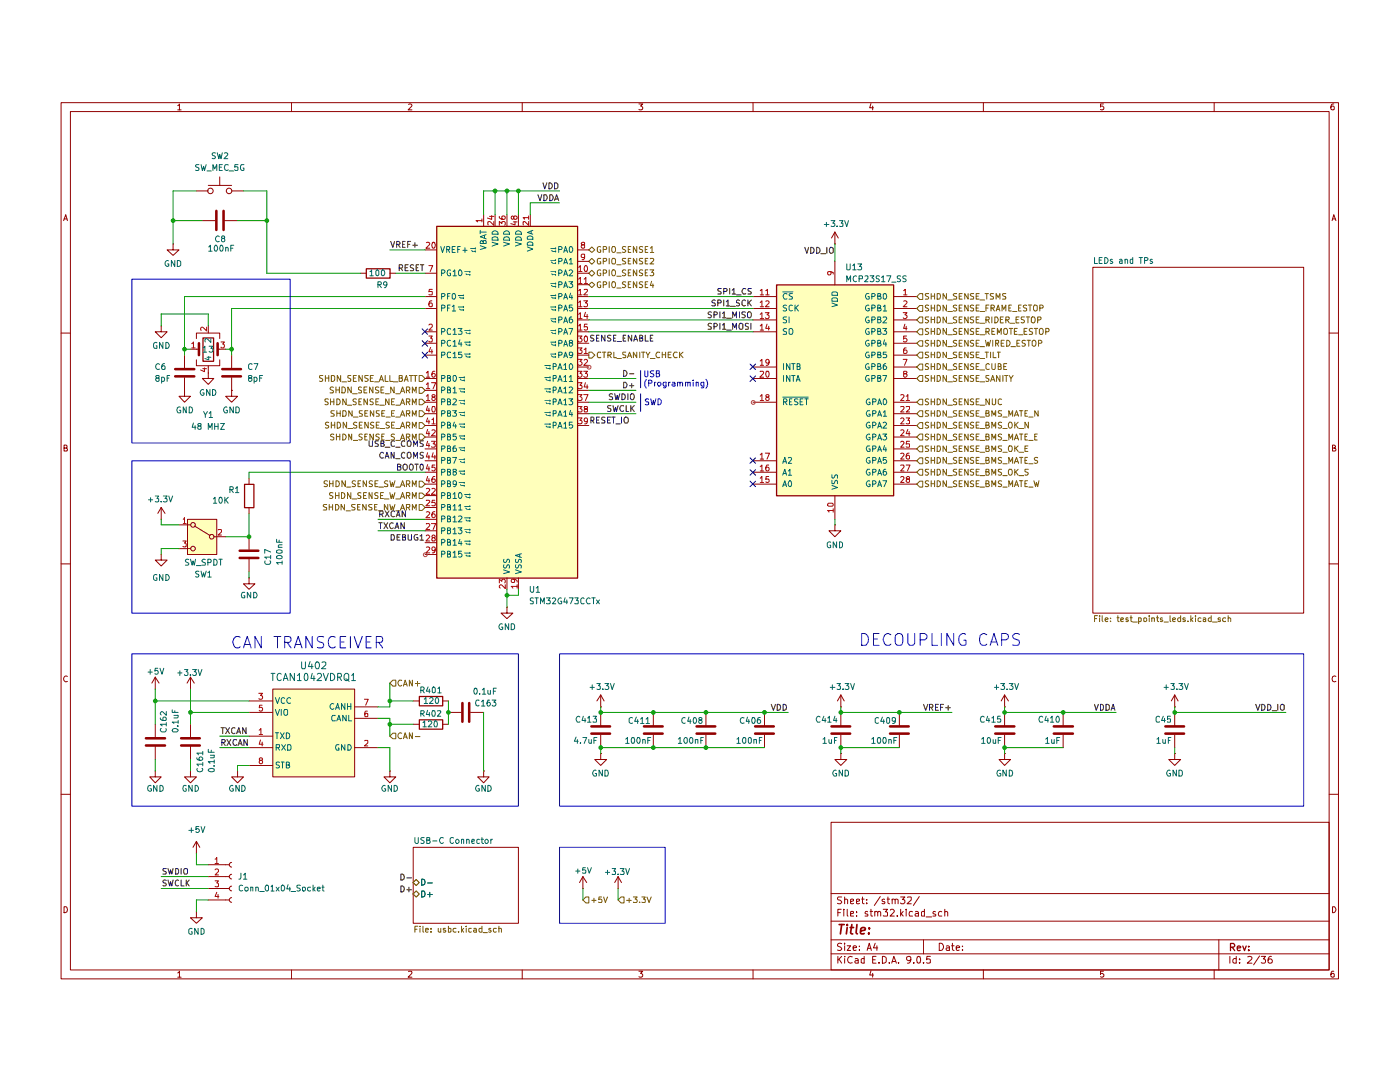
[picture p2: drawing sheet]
<svg xmlns="http://www.w3.org/2000/svg" width="279mm" height="216mm" viewBox="0 0 279 216" stroke-linecap="round" stroke-linejoin="round" font-family="sans-serif">
<g fill="none" stroke="#910000" stroke-width=".2">
<path d="M12.2 20.5h254.9v174.8h-254.9zM14.1 22.3h251.2v171.2h-251.2zM35.5 21.1l.3-.4v1.2M35.5 21.9h.6M58.2 20.5v1.8M81.5 20.8l.5-.1 .2 .4-.8 .8h.8M104.2 20.5v1.8M127.5 20.7h.8l-.5 .5 .5 .2-.1 .4h-.7M150.3 20.5v1.8M173.8 20.7l-.2 .8h.7M174.2 21.2v.7M196.3 20.5v1.8"/>
<path d="M220.2 20.7h-.6v.6l.4-.1 .3 .2-.1 .4h-.6M242.3 20.5v1.8M266.2 20.7h-.3a.73 .73 0 0 0 0 1.2l.4-.1v-.5l-.4-.1-.3 .2M12.7 44l.4-1.2 .4 1.2M12.8 43.7h.6M265.9 44l.3-1.2 .4 1.2M265.9 43.7h.6M12.2 66.5h1.9M265.3 66.5h1.8M12.8 89.4l.6-.1v-.3l-.2-.2h-.4v1.2h.6l.1-.3-.3-.3M265.9 89.4l.5-.1v-.4l-.5-.1v1.2h.5l.2-.3-.3-.3M12.2 112.5h1.9"/>
<path d="M265.3 112.5h1.8M13.5 135a.55 .55 0 0 0-.8 .5 .55 .55 0 0 0 .8 .5M266.6 135l-.2-.1a.6 .6 0 0 0-.6 .6 .6 .6 0 0 0 .6 .6l.2-.1M12.2 158.5h1.9M265.3 158.5h1.8M165.9 164.1h99.4v29.4h-99.4zM165.9 178.3h99.4M168 179h-.7l-.2 .2 .1 .3 .5 .2 .3 .4-.3 .2h-.6M168.6 179.6l.1-.2 .5 .2v.7M168.6 179v1.3M169.8 179.9l.5-.2v-.2h-.5v.8h.5M170.9 179.9l.6-.2v-.2h-.6v.8h.6"/>
<path d="M172 179.4h.5M172.1 179v1.2l.4 .1M173 179.5v.1M175.7 178.9l-1.2 1.8M176.5 179.5l-.2-.1-.3 .3 .1 .1 .4 .1 .1 .3-.2 .1h-.4M177 179.4h.5M177.2 179v1.2l.3 .1M178.1 179.6l.1-.2 .4 .2v.7M178.1 179.4v.9M178.6 179.6l.2-.2 .4 .2v.7M179.7 179h.9l-.5 .5 .4 .1 .1 .5-.3 .2h-.4l-.2-.1M181.1 179.1l.7-.1 .1 .6-.9 .7h.9"/>
<path d="M183.5 178.9l-1.2 1.8M12.8 180.9h.4a.66 .66 0 0 1 .2 .8 .66 .66 0 0 1-.6 .4zM35.5 194.1l.3-.3v1.2M35.5 195h.6M58.2 193.5v1.8M81.5 193.9l.6-.1 .1 .3-.8 .9h.8M104.2 193.5v1.8M127.5 193.8h.8l-.5 .4 .5 .3-.1 .4h-.7M150.3 193.5v1.8M165.9 190.3h99.4M165.9 187.5h99.4M165.9 183.8h99.4"/>
<path d="M167.2 190.8v1.4M167.2 182.1h.5M167.5 191.4l.5 .8M167.9 181.4h-.7v1.4M168 188.3a.51 .51 0 0 0-.6-.1 .51 .51 0 0 0-.3 .4l.2 .2a.74 .74 0 0 1 .7 .6l-.3 .3-.6-.1M168 190.8l-.8 .8M168.4 181.4v.2M168.4 181.9v.9M168.6 190.8v.1M168.6 188.2v.2M168.6 188.7v1M168.6 191.3v.9"/>
<path d="M169.1 188.7h.7l-.7 1h.7M169.1 181.4v1.2l.1 .2M169.8 182.4l.5-.2v-.3h-.5v.9h.5M170.1 190.9a.66 .66 0 0 0-.9 .6 .66 .66 0 0 0 .9 .6M170.3 189.1h.6v-.3l-.5-.1-.1 .2v.7h.6M170.7 191.3h.5l.1 .9M170.9 182.7v.1M170.9 181.9v.2M171.3 191.6l-.7 .3 .2 .3 .5-.1M171.5 189.5v.2M171.5 188.8v.1M172.5 191.3h-.4l-.2 .1v.7h.6"/>
<path d="M172.5 190.8v1.4M173 180.2v.1M173.1 189.7l.4-1.5 .4 1.5M173.1 181.9h-.3l-.2 .2 .2 .3 .4 .1-.1 .3h-.5M173.1 189.2h.7M173.6 181.9h.6M173.8 193.7l-.2 .9h.7M173.8 181.4v1.2l.1 .2h.3M174.2 194.2v.8M174.2 191.5h.5M174.6 182l.1-.1h.4l.1 .9M174.6 181.9v.9"/>
<path d="M174.7 188.2l-.4 .9h.9M174.8 190.8h-.6v1.4h.6M175 188.7v1M175.2 182.1l.1-.2h.4l.1 .9M175.4 192.1v.1M176.1 190.8h.3l.5 .4v.7l-.5 .3h-.3zM176.3 181.4h.8l-.4 .5 .4 .2v.6h-.8M177.5 192.1v.1M177.7 181.6l.2-.2h.3l.3 .5-.9 .9h.9M178 192.2l.4-1.4 .5 1.4M178.1 191.9h.6M179.1 182.7v.1"/>
<path d="M179.3 192.1v.1M179.7 181.4v1.4M179.8 182.3l.5 .5M180.3 181.9l-.6 .6M180.8 181.4v.2M180.8 181.9v.9M181.8 191.4l-.3 .3h-.2l-.4-.3 .1-.5h.7a.97 .97 0 0 1-.3 1.3h-.3M182.1 181.9h-.4l-.3 .3 .1 .6h.6M182.4 192.1v.1M182.7 181.9h.3l.3 .2v.7h-.6l-.1-.3 .7-.3M183 190.9h.6v1.2h-.6zM184.3 192.1v.1"/>
<path d="M184.3 187.5v2.8M184.5 181.4v1.4h-.5l-.1-.8 .2-.1h.4M184.8 183h1.1M185.7 190.8h-.7l-.1 .7 .2-.2 .5 .1 .1 .7h-.8M186.7 181.9h-.4l-.1 .2 .1 .3 .5 .1-.1 .3h-.5M187.4 188.2a.73 .73 0 0 1 .9 .7 .73 .73 0 0 1-.9 .8zM188 181.9h-.5a.59 .59 0 0 0-.1 .9h.6M188.5 182l.2-.1h.4v.9M188.5 181.4v1.4M188.9 188.8l.3-.1 .3 .2v.8M189.5 189.1h-.6l-.1 .2 .2 .4 .5-.1M189.9 188.7h.5"/>
<path d="M190.1 188.2v1.2l.3 .3M190.8 189.1h.7l-.1-.3-.4-.1-.2 .2 .1 .7h.5M192.1 189.5v.2M192.1 188.8v.1M196.3 193.5v1.8M220.2 193.8h-.6v.6l.4-.2 .3 .3-.1 .4h-.6M242.3 193.5v1.8M243.2 187.5v6M245.4 190.8v1.4M246.7 191.3h-.4l-.3 .2 .1 .6h.6M246.7 190.8v1.4M247.4 192.1v.1"/>
<path d="M247.4 191.3v.2M249 190.9h.8v.4l-.9 .9h.9M251.4 190.8l-1.2 1.7M251.7 190.8h.9l-.5 .5 .4 .1 .1 .2-.1 .5h-.8M253.7 190.8a.57 .57 0 0 0-.6 .6l.1 .7h.6l.1-.5-.2-.3h-.4l-.2 .3M265.9 180.9h.5a.66 .66 0 0 1 .2 .8 .66 .66 0 0 1-.7 .4zM266.2 193.8l-.4 .1-.2 .8 .3 .3 .4-.1v-.5l-.2-.2h-.2l-.3 .3"/>
</g>
<path d="M245.6 189h.6l.2-.2-.1-.4-.1-.1h-.6v1.4M245.9 189l.5 .7M246.9 189.2l.7-.1-.1-.3h-.4l-.2 .1 .1 .7h.5M248 188.8l.4 .9 .3-.9M249.2 189.5v.2M249.2 188.8v.1" fill="none" stroke="#910000" stroke-width=".25"/>
<path d="M167.5 184.5h1M168 184.5l-.3 1.8M169.1 184.5v.2M169.1 185.1l-.2 1.2M169.7 185.1h.6M170 184.5l-.2 1.6v.2h.4M171 184.5l-.1 1.6 .2 .2M171.8 185.8l.8-.2v-.4a.6 .6 0 0 0-.8 .1v1h.7M173.4 186.2v.1M173.5 185.2v.1" fill="none" stroke="#910000" stroke-width=".34"/>
<path d="M82.5 176.1l.6-.6 .5 .6-.5 .6z" fill="#fff"/>
<path d="M82.5 176.1l.6-.6 .5 .6-.5 .6z" fill="none" stroke="#765500" stroke-width=".2"/>
<path d="M84.2 175.4l.5 .2 .1 .3-.1 .5-.3 .2h-.2zM85.3 176.2h1" fill="none" stroke="#006665" stroke-width=".2"/>
<path d="M82.5 178.4l.6-.6 .5 .6-.5 .6z" fill="#fff"/>
<path d="M82.5 178.4l.6-.6 .5 .6-.5 .6z" fill="none" stroke="#765500" stroke-width=".2"/>
<path d="M84.2 177.8h.4a.66 .66 0 0 1 .2 .7 .66 .66 0 0 1-.6 .5zM85.3 178.5h1M85.8 178.1v.9" fill="none" stroke="#006665" stroke-width=".2"/>
<g fill="#fff">
<path d="M82.5 169.1h21v15.1h-21z"/>
<path d="M218.1 53.3h42.1v69h-42.1z"/>
</g>
<g fill="#ffb">
<path d="M54.4 137.5h16.4v17.5h-16.4z"/>
<path d="M154.9 56.8h23.4v42.1h-23.4z"/>
<path d="M37.4 103.6h5.9v7.1h-5.9z"/>
<path d="M87.1 45.1h28.1v70.2h-28.1z"/>
</g>
<path d="M82.5 176.1l.6-.6 .5 .6-.5 .6z" fill="#fff"/>
<path d="M82.5 176.1l.6-.6 .5 .6-.5 .6z" fill="none" stroke="#765500" stroke-width=".2"/>
<path d="M84.2 175.4l.5 .2 .1 .3-.1 .5-.3 .2h-.2zM85.3 176.2h1" fill="none" stroke="#006665" stroke-width=".2"/>
<path d="M82.5 178.4l.6-.6 .5 .6-.5 .6z" fill="#fff"/>
<path d="M82.5 178.4l.6-.6 .5 .6-.5 .6z" fill="none" stroke="#765500" stroke-width=".2"/>
<path d="M84.2 177.8h.4a.66 .66 0 0 1 .2 .7 .66 .66 0 0 1-.6 .5zM85.3 178.5h1M85.8 178.1v.9" fill="none" stroke="#006665" stroke-width=".2"/>
<path d="M218.1 53.3h42.1v69h-42.1zM82.5 169.1h21v15.1h-21z" fill="none" stroke="#910000" stroke-width=".2"/>
<g fill="none" stroke="#0f0f0f" stroke-width=".2">
<path d="M118.5 67h-.6v.4l.4 .1 .2 .3-.2 .3-.4-.1M119 67.5h.4M119.5 66.9h-.5v1.2h.5M120.7 66.9v1.2l-.6-1.2v1.2M121.9 67h-.6v.4l.5 .2 .1 .2-.2 .3-.5-.1M122.4 67.5h.4M122.9 66.9h-.5v1.2h.5M123.2 68.2h.8M124.4 67.5h.3M124.5 76.3h.4l.2 .4-.2 .7h-.4zM124.5 73.9a.58 .58 0 0 1 .6 .7l-.2 .4-.4 .1zM124.9 66.9h-.5v1.2h.5"/>
<path d="M125.6 77h.9M125.6 74.6h.9M126.1 66.9v1.2l-.7-1.2v1.2M126.1 76.5v.9M126.5 68.1l.3-1.2 .5 1.2M126.6 67.7h.6M127.7 67.5h.3l.3-.3-.1-.2-.5-.1v1.2h.4l.2-.1v-.4l-.3-.1M128.8 66.9v1.2h.6M129.8 67.5h.3M130.3 66.9h-.5v1.2h.5"/>
</g>
<path d="M117.5 54.5l.6-.6 .6 .6-.6 .6z" fill="#fff"/>
<g fill="none" stroke="#765500" stroke-width=".2">
<path d="M118.1 53.9l.6 .6-.6 .6-.6-.6zM119.9 53.9l-.4-.1-.2 .2-.1 .8a.45 .45 0 0 0 .7 .1v-.4h-.2M120.4 54.5l.6-.1v-.5l-.6-.1v1.2M121.6 53.8v1.2M122.3 53.8h.3a.65 .65 0 0 1 .3 .7 .65 .65 0 0 1-.6 .5 .78 .78 0 0 1 0-1.2zM123.1 55.1h.8M124.9 53.9h-.6v.5l.4 .1 .2 .3-.3 .2-.4-.1M125.4 54.4h.3M125.9 53.8h-.5v1.2h.5M127.1 53.8v1.2l-.7-1.2v1.2M128.3 53.9h-.6v.5l.5 .1 .1 .3-.3 .2-.4-.1M128.8 54.4h.3"/>
<path d="M129.3 53.8h-.5v1.2h.5M129.7 53.8h.8l-.5 .6 .5 .1-.1 .4h-.7"/>
</g>
<path d="M117.5 49.9l.6-.6 .6 .6-.6 .5z" fill="#fff"/>
<g fill="none" stroke="#765500" stroke-width=".2">
<path d="M118.1 49.3l.6 .6-.6 .5-.6-.5zM119.9 49.3a.45 .45 0 0 0-.7 .1v.7a.45 .45 0 0 0 .7 .2v-.4h-.2M120.4 49.8h.6v-.5l-.6-.1v1.2M121.6 49.2v1.2M122.3 49.2h.3a.65 .65 0 0 1 .3 .7 .65 .65 0 0 1-.6 .5 .78 .78 0 0 1 0-1.2zM123.1 50.5h.8M124.9 49.3h-.6v.4l.3 .1 .3 .3-.3 .3-.4-.1M125.4 49.8h.3M125.9 49.2h-.5v1.2h.5M127.1 49.2v1.2l-.7-1.2v1.2M128.3 49.3h-.6v.4l.5 .2 .1 .2-.3 .3-.4-.1M128.8 49.8h.3"/>
<path d="M129.3 49.2h-.5v1.2h.5M129.8 49.5l.3-.3v1.2M129.8 50.4h.7"/>
</g>
<path d="M117.5 56.8l.6-.5 .6 .5-.6 .6z" fill="#fff"/>
<g fill="none" stroke="#765500" stroke-width=".2">
<path d="M117.5 56.8l.6-.5 .6 .5-.6 .6zM119.9 56.3a.45 .45 0 0 0-.7 .2v.6l.2 .2h.5v-.4h-.2M120.4 56.8l.6-.1v-.4l-.6-.1v1.2M121.6 56.2v1.2M122.3 56.2h.3a.65 .65 0 0 1 .3 .7 .65 .65 0 0 1-.6 .5 .78 .78 0 0 1 0-1.2zM123.1 57.5h.8M124.9 56.3h-.6v.4l.5 .2 .1 .2-.3 .3-.4-.1M125.4 56.7h.3M125.9 56.2h-.5v1.2h.5M127.1 56.2v1.2l-.7-1.2v1.2M128.3 56.3h-.6v.4l.5 .2 .1 .2-.3 .3-.4-.1M128.8 56.7h.3"/>
<path d="M129.3 56.2h-.5v1.2h.5M130 56.1l-.2 .9h.7M130.3 56.6v.8"/>
</g>
<path d="M117.5 52.2l.6-.6 .6 .6-.6 .5z" fill="#fff"/>
<g fill="none" stroke="#765500" stroke-width=".2">
<path d="M117.5 52.2l.6-.6 .6 .6-.6 .5zM119.9 51.6h-.5l-.2 .2v.6l.2 .3h.5v-.5h-.2M120.4 52.2l.6-.1v-.5h-.6v1.1M121.6 51.6v1.1M122.3 51.6h.4a.87 .87 0 0 1 0 1.1h-.4a.87 .87 0 0 1 0-1.1zM123.1 52.8h.8M124.9 51.6h-.6a.47 .47 0 0 0 0 .5 .47 .47 0 0 0 .5 .1l.1 .3-.2 .2h-.5M125.4 52.1h.3M125.9 51.6h-.5v1.1h.5M127.1 51.6v1.1l-.7-1.1v1.1M128.3 51.6h-.6v.5l.5 .1 .1 .3-.1 .2h-.6M128.8 52.1h.3"/>
<path d="M129.3 51.6h-.5v1.1h.5M129.8 51.6h.5l.2 .3-.8 .8h.8"/>
</g>
<g fill="none" stroke="#0f0f0f" stroke-width=".2">
<path d="M107.4 38.9l.4 1.1 .3-1.1M108.4 36.5l.3 1.2 .4-1.2M108.5 38.9h.5a.66 .66 0 0 1 .2 .7 .66 .66 0 0 1-.7 .4zM109.6 36.5a.6 .6 0 0 1 .6 .6 .6 .6 0 0 1-.6 .6zM109.7 38.9h.4a.66 .66 0 0 1 .3 .7 .66 .66 0 0 1-.7 .4zM110.7 36.5h.3l.3 .2v.7l-.3 .3h-.3zM110.8 39.7h.5M110.7 40l.4-1.1 .4 1.1M122.3 78.7l-.5-.1-.2 .2 .2 .4 .5 .1v.4h-.7M122.7 78.6l.2 1.2 .3-.9 .2 .9 .3-1.2M124.1 78.6l.6 .1 .1 .4-.1 .5-.3 .2h-.3zM125.3 78.6v1.2"/>
<path d="M125.8 78.7l.5-.1a.65 .65 0 0 1 .3 .6 .65 .65 0 0 1-.5 .6l-.3-.2zM117.9 83.9h.5l.1-.2v-.3l-.1-.2h-.5v1.2M118.2 83.9l.3 .5M119 83.8h.5M119.6 83.2h-.6v1.2h.6M120.7 83.3h-.6v.4l.5 .2 .1 .3-.1 .2h-.5M121.2 83.8h.5M121.8 83.2h-.6v1.2h.6M121.9 80.9h-.5l-.2 .2 .2 .3 .5 .2v.4l-.2 .1-.5-.1M122.1 83.2h.7M122.3 80.9l.3 1.2 .2-.8 .2 .8 .4-1.2M122.4 83.2v1.2"/>
<path d="M122.9 84.6h.9M124 83.2v1.2M124.5 81l-.6-.1a.67 .67 0 0 0-.2 .7 .67 .67 0 0 0 .5 .5l.3-.1M124.6 83.4l.3-.2 .3 .1a.87 .87 0 0 1 0 1.1h-.5l-.2-.3zM125 80.9v1.2h.5M125.9 80.9v1.2M126.1 81.4l.5 .7M126.6 80.9l-.7 .7M184.3 140.5l.4 1.2 .5-1.2M185.5 141.1h.6v-.5l-.6-.1v1.2M185.8 141.1l.4 .6M186.7 141.1h.4"/>
<path d="M187.3 140.5h-.6v1.2h.6M187.7 141.1h.4M188.3 140.5h-.6v1.2M188.7 141.2h1M189.2 140.8v.9M218.4 140.5l.4 1.2 .4-1.2M219.6 140.5h.3l.3 .3v.6l-.3 .3h-.3zM220.7 140.5h.4l.3 .3v.6l-.3 .3h-.4zM221.7 141.7l.5-1.2 .3 1.2M221.8 141.4h.6M250.6 140.5l.4 1.2 .5-1.2M251.8 140.5l.6 .2 .1 .4-.1 .5-.4 .1h-.2z"/>
<path d="M253 140.5l.6 .2 .1 .4-.1 .5-.4 .1h-.2zM253.9 141.8h.9M255 140.5v1.2M255.6 140.7l.3-.2 .4 .2v.9l-.3 .1-.4-.1zM80 176.8a.6 .6 0 0 1 .7 .6 .6 .6 0 0 1-.7 .6zM80 174.4a.6 .6 0 0 1 .7 .6 .6 .6 0 0 1-.7 .6zM81.2 177.5h.9M81.2 175.2h.9M81.6 177v1"/>
</g>
<g fill="none" stroke="#910000" stroke-width=".51">
<path d="M118 144.9h3.7M118 146.4h3.7M128.5 144.9h3.7M128.5 146.4h3.7M139 144.9h3.7M139 146.4h3.7M150.7 144.9h3.7M150.7 146.4h3.7M165.9 144.9h3.8M165.9 146.4h3.8M177.6 144.9h3.8M177.6 146.4h3.8"/>
<path d="M198.6 144.9h3.8M198.6 146.4h3.8M210.3 144.9h3.8M210.3 146.4h3.8M232.6 144.9h3.7M232.6 146.4h3.7"/>
</g>
<g fill="none" stroke="#910000" stroke-width=".2">
<path d="M101.2 121.2v1.1h1.2l-1.2 1.1-1.2-1.1h1.2M101.2 121.2h.1M119.9 138.7v2.4M119.9 138.7l.7 1.2M119.9 138.7l-.8 1.2M167.8 138.7l.7 1.2M167.8 138.7l-.7 1.2M167.8 138.7v2.4M200.5 138.7l.7 1.2M200.5 138.7l-.7 1.2M200.5 138.7v2.4M234.4 138.7l.7 1.2"/>
<path d="M234.4 138.7l-.6 1.2M234.4 138.7v2.4M119.9 141.1h.1M119.9 142.2v2.6M119.9 146.6v2.6M130.4 142.2v2.6M130.4 146.6v2.6M140.9 142.2v2.6M140.9 146.6v2.6M152.6 142.2v2.6M152.6 146.6v2.6M167.8 150.4v1.2h-1.2l1.2 1.1 1.2-1.1h-1.2"/>
<path d="M167.8 150.4h.1M167.8 141.1h.1M167.8 142.2v2.6M167.8 146.6v2.6M179.5 142.2v2.6M179.5 146.6v2.6M200.5 141.1h.1M200.5 150.4v1.2h-1.1l1.1 1.1 1.2-1.1h-1.2M200.5 150.4h.1M200.5 142.2v2.6M200.5 146.6v2.6M212.2 142.2v2.6"/>
<path d="M212.2 146.6v2.6M234.4 141.1h.1M234.4 150.4v1.2h-1.1l1.1 1.1 1.2-1.1h-1.2M234.4 150.4h.1M234.4 142.2v2.6M234.4 146.6v2.6"/>
</g>
<path d="M77.8 146.9l.6-.6h.6v1.1h-.6z" fill="#fff"/>
<path d="M78.4 146.3h.6v1.1h-.6l-.6-.5zM80.2 146.3a.55 .55 0 0 0-.8 .5 .55 .55 0 0 0 .8 .5M80.5 147.4l.4-1.2 .4 1.2M80.6 147.1h.6M82.3 146.2v1.2l-.6-1.2v1.2M82.9 147h.9" fill="none" stroke="#765500" stroke-width=".2"/>
<path d="M123.9 179h.6v1.2h-.6l-.5-.6z" fill="#fff"/>
<path d="M123.4 179.6l.5-.6h.6v1.2h-.6zM125 179.7h1M125.6 179.2v.9M126.4 179h.8l-.5 .4 .4 .1 .1 .4-.2 .2-.6-.1M127.7 180v.1M128.1 179h.7l-.4 .4 .4 .1v.5h-.7M129.1 179l.4 1.1 .5-1.1" fill="none" stroke="#765500" stroke-width=".2"/>
<path d="M116.9 179h.6v1.2h-.6l-.6-.6z" fill="#fff"/>
<path d="M116.3 179.6l.6-.6h.6v1.2h-.6zM118.1 179.7h.9M118.5 179.2v.9M120.1 179h-.6v.5h.6v.6l-.6-.1M120.5 179l.3 1.1 .4-1.1" fill="none" stroke="#765500" stroke-width=".2"/>
<g fill="none" stroke="#910000" stroke-width=".2">
<path d="M38 137.5h.1M38 135.1v2.4M38 135.1l-.7 1.2M38 135.1l.8 1.2M49.7 139.9h4.7M54.4 137.5h16.4v17.5h-16.4zM82.5 139.9h1.1M88.3 139.9h1.2M38 153.8v1.2h1.2l-1.2 1.2-1.2-1.2h1.2M38 153.8h.1M38 144.5v2.6M38 148.9v2.7"/>
<path d="M47.4 153.8v1.2h1.2l-1.2 1.2-1.2-1.2h1.2M47.4 153.8h.1M49.7 142.2h4.7M49.7 146.9h4.7M49.7 149.2h4.7M49.7 152.7h4.7M70.8 149.2h4.6M70.8 141.1h4.6M70.8 143.3h4.6M77.8 153.8v1.2h1.2l-1.2 1.2-1.2-1.2h1.2M77.8 153.8h.1M89.5 142.2h2.5"/>
<path d="M93.9 142.2h2.6M96.5 153.8v1.2h1.1l-1.1 1.2-1.2-1.2h1.2M96.5 153.8h.1M119.9 150.4v1.2h-1.2l1.2 1.1 1.2-1.1h-1.2M119.9 150.4h.1M116.3 177.3h.1M116.3 174.9l-.6 1.2M116.3 174.9l.8 1.2M116.3 174.9v2.4M123.4 177.3h.1M123.4 174.9l-.7 1.2M123.4 174.9l.6 1.2"/>
<path d="M123.4 174.9v2.4"/>
</g>
<path d="M36.1 147.3h3.8M36.1 148.8h3.8M92.3 140.3v3.7M93.6 140.3v3.7" fill="none" stroke="#910000" stroke-width=".51"/>
<path d="M51.6 138.3h.8l-.4 .5 .3 .1 .1 .1-.1 .4h-.7M72.7 139.5h.8l-.5 1.2M51.7 145.7l.4-.3v1.2M51.7 146.6h.7M52 147.7l-.3 .8h.8M52 151.7l-.3-.2a.35 .35 0 0 1 .4-.3 .35 .35 0 0 1 .3 .3l-.2 .2a.36 .36 0 0 0-.5 .4 .36 .36 0 0 0 .6 .3 .36 .36 0 0 0 0-.6l-.1-.1M52.3 140.7h-.5l-.1 .5h.6v.6l-.4 .1-.2-.2M52.3 148.1v.7M72.8 147.8l.5-.1 .1 .5-.7 .6h.7M73.3 141.9l-.4 .1-.1 .9h.6v-.5l-.4-.1-.2 .3" fill="none" stroke="#b90000" stroke-width=".2"/>
<g fill="none" stroke="#006665" stroke-width=".2">
<path d="M54.9 139.2l.5 1.2 .4-1.2M56.8 139.4l-.3-.2-.4 .2v.7l.4 .3 .3-.1M58 139.4a.55 .55 0 0 0-.8 .3 .55 .55 0 0 0 .5 .7l.3-.1M54.9 141.6l.5 1.1 .4-1.1M54.9 146.2h.7M55.1 149.2l.7-.1v-.4l-.7-.1v1.1M55.3 146.2v1.2M55.5 149.2l.3 .5M55.8 152.1h-.7v.4l.7 .4-.3 .3h-.4M56 146.2l.7 1.2M56.1 141.6v1.1M56.1 152.1h.6"/>
<path d="M56.2 148.6l.8 1.1M56.4 152.1v1.1M56.7 146.2l-.7 1.2M56.8 141.6h.4l.2 .1v.9l-.5 .1a.86 .86 0 0 1-.1-1.1zM57 148.6l-.8 1.1M57.1 146.2l.6 .2 .1 .3-.1 .5-.3 .2h-.3zM57.1 152.7h.5l.1-.2v-.4h-.1h-.5v1.1h.6l.1-.4-.2-.1M57.4 148.6h.5l.2 .2v.6l-.2 .3h-.5zM66.6 140.5a.54 .54 0 0 0-.7 .4 .54 .54 0 0 0 .6 .6l.1-.1M66.9 142.8l-.5-.1-.2 .3v.6l.2 .2h.5M67 141.6l.4-1.2 .3 1.2M67.1 141.2h.5"/>
<path d="M67.2 143.8l.4-1.1 .4 1.1M67.4 143.5h.5M67.6 148.6h-.4l-.1 .2-.1 .5 .2 .4h.4v-.4h-.1M68.8 140.4v1.2l-.6-1.2v1.2M68.8 148.6v1.1l-.6-1.1v1.1M69.1 142.7v1.1l-.7-1.1v1.1M69.3 140.4v1.2M69.3 141h.7M69.4 148.6h.4l.2 .2 .1 .5-.3 .4h-.4zM69.6 142.7v1.1h.6M70 140.4v1.2"/>
</g>
<path d="M83.7 139h4.6v1.8h-4.6z" fill="none" stroke="#910000" stroke-width=".25"/>
<path d="M77.8 136.3l.6-.6h.6v1.2h-.6z" fill="#fff"/>
<path d="M78.4 135.7h.6v1.2h-.6l-.6-.6zM80.2 135.8l-.5-.1a.67 .67 0 0 0-.3 .7 .67 .67 0 0 0 .5 .5l.3-.2M80.5 136.9l.4-1.2 .4 1.2M80.6 136.6h.6M82.3 135.7v1.2l-.6-1.2v1.2M82.9 136.4h.9M83.3 136v.9" fill="none" stroke="#765500" stroke-width=".2"/>
<path d="M73.1 53.6h4.7v1.9h-4.7zM155 56.9h23.3v42h-23.3zM40.5 67.4h2.1v4.7h-2.1zM83.7 143.6h4.6v1.9h-4.6z" fill="none" stroke="#910000" stroke-width=".25"/>
<g fill="none" stroke="#910000" stroke-width=".2">
<path d="M39.2 38.1h2.4M41.6 37h4.6M43.9 35.3v1.7M46.2 38.1h2.4M34.5 48.7v1.2h1.2l-1.2 1.1-1.1-1.1h1.1M34.5 48.7h.1M40.4 44h2.5M44.8 44h2.6M72 54.5h1.1M77.8 54.5h1.2M150.3 59.2h4.6M166.6 48.7h.1"/>
<path d="M166.6 46.3v2.4M166.6 52.2v4.6M166.6 46.3l.7 1.2M166.6 46.3l-.7 1.2M178.3 59.2h4.7M32.2 65v1.2h1.2l-1.2 1.2-1.2-1.2h1.2M32.2 65h.1M36.8 77.9v1.2h1.2l-1.2 1.2-1.1-1.2h1.1M36.8 77.9h.1M36.8 70.9v2.5M36.8 75.4v2.5M38 69.7h1.7"/>
<path d="M39.2 67.6v-1.1h4.7v1.1M39.2 71.8v1.2h4.7v-1.2M41.6 74.4v1.1h1.1l-1.1 1.2-1.2-1.2h1.2M41.6 74.4h.1M41.6 65v1.5M41.6 73v1.4M43.4 69.7h1.6M46.2 77.9v1.2h1.2l-1.2 1.2-1.2-1.2h1.2M46.2 77.9h.1M46.2 70.9v2.5M46.2 75.4v2.5M150.3 61.5h4.6"/>
<path d="M150.3 63.8h4.6M150.3 66.2h4.6M150.3 73.2h4.6M150.3 75.5h4.6M178.3 61.5h4.7M178.3 63.8h4.7M178.3 66.2h4.7M178.3 73.2h4.7M178.3 75.5h4.7M178.3 68.5h4.7M178.3 70.9h4.7M150.3 80.3h4.6"/>
<path d="M150.3 91.9h4.6M150.3 94.2h4.6M150.3 96.6h4.6M166.6 98.9v4.7M178.3 80.3h4.7M178.3 91.9h4.7M178.3 94.2h4.7M178.3 96.6h4.7M178.3 82.5h4.7M178.3 84.9h4.7M178.3 87.2h4.7M178.3 89.6h4.7"/>
<path d="M166.6 104.7v1.2h1.2l-1.2 1.2-1.2-1.2h1.2M166.6 104.7h.1M31 137.5h.1M31 135.1v2.4M31 135.1l-.7 1.2M31 135.1l.7 1.2M31 153.8v1.2h1.2l-1.2 1.2-1.1-1.2h1.1M31 153.8h.1M31 144.5v2.6M31 148.9v2.7M82.5 144.5h1.1M88.3 144.5h1.2"/>
<circle cx="42" cy="38.1" r=".55"/>
<circle cx="45.7" cy="38.1" r=".55"/>
</g>
<path d="M43.2 42.1v3.8M44.6 42.1v3.8M35 73.7h3.8M35 75.1h3.8M39.7 68.5v2.4M43.4 68.5v2.4M44.4 73.7h3.7M44.4 75.1h3.7M29.1 147.3h3.8M29.1 148.8h3.8" fill="none" stroke="#910000" stroke-width=".51"/>
<g fill="none" stroke="#b90000" stroke-width=".2">
<path d="M151.7 58l.4-.3v1.1M151.7 58.8h.7M152.8 58l.4-.3v1.1M152.8 58.8h.7M165.6 54.2l.3 .2v.2l-.1 .2-.4 .1-.2-.2v-.4l.2-.1 .9 .2v.3M180.3 58l.4-.3v1.1M180.3 58.8h.7M38.3 68.6l.3-.4v1.2M38.3 69.4h.6M40.5 73.6h.7M40.8 73.4v.8l-.8-.4M41.2 65.3v.7l-.8-.7-.4 .2 .1 .5"/>
<path d="M44.1 68.2h.7l-.4 .5h.2l.2 .2-.1 .4-.4 .1-.2-.1M151.7 60.4l.4-.4v1.2M151.7 62.7l.4-.3v1.2M151.7 65l.4-.3v1.2M151.7 72l.4-.3v1.2M151.7 74.2l.5-.1 .2 .3-.8 .9h.8M151.7 79.1l.4-.4v1.2M151.7 61.2h.7M151.7 63.6h.7M151.7 65.9h.7M151.7 72.9h.7M151.7 79.9h.7"/>
<path d="M152.7 62.4h.8l-.4 .4 .3 .1v.6l-.5 .1-.2-.2M152.8 60.1l.4-.1 .3 .4-.8 .8h.8M152.9 74.2l.1-.1a.59 .59 0 0 1 .5 .3 .59 .59 0 0 1-.1 .7l-.2 .2-.3-.2zM153.1 64.7l-.3 .8h.8M153.1 79.2l-.3-.2a.35 .35 0 0 1 .4-.3 .35 .35 0 0 1 .3 .3l-.3 .2a.36 .36 0 0 0-.4 .5 .36 .36 0 0 0 .5 .2 .36 .36 0 0 0 .1-.6l-.2-.1M153.4 65.1v.8M153.5 72.2l-.3 .3-.3-.1v-.6l.3-.1a.73 .73 0 0 1 0 1.2h-.3M179.7 78.8l.5-.1 .2 .3-.7 .9h.7M180.3 62.4h.7l-.4 .4 .3 .1 .1 .4-.2 .3h-.4l-.1-.2M180.3 71.7h.7l-.5 1.2M180.3 60.1l.5-.1 .2 .4-.7 .8h.7M180.5 74.6l-.2-.4 .5-.1 .2 .2-.2 .3-.5 .1v.4l.2 .2h.3l.2-.3v-.2l-.2-.2"/>
<path d="M180.6 64.7l-.3 .8h.7M180.8 69.4h-.3l-.2 .3v.7l.5 .1 .2-.1v-.4l-.2-.2h-.4l-.1 .2M180.8 79.1l.4-.4v1.2M180.8 79.9h.7M180.8 65.1v.8M180.9 67.1h-.6v.5l.5-.1 .2 .2v.3l-.2 .2-.5-.1M151.7 90.8l.4-.4v1.2M151.7 93.1l.4-.3v1.2M151.7 95.4l.4-.3v1.2M151.7 91.6h.7M151.7 94h.7M151.7 96.3h.7"/>
<path d="M152.7 90.4h.9l-.5 1.2M153.4 92.8h-.3l-.2 .2v.9h.5l.1-.4a.35 .35 0 0 0-.3-.3 .35 .35 0 0 0-.4 .3M153.4 95.1h-.5l-.1 .6 .6-.1 .1 .5-.3 .2-.4-.1M179.7 81.2l.6-.1 .1 .2-.1 .3-.6 .6h.7M179.7 83.6l.5-.2 .2 .2-.7 1h.7M179.7 85.8h.5l.2 .2-.7 .9h.7M179.7 88.2l.5-.1 .2 .2-.7 .9h.7M179.7 90.5l.5-.1 .2 .3-.7 .9h.7M179.7 92.9l.6-.1 .1 .2-.1 .3-.6 .7h.7M179.7 95.2l.5-.1 .2 .2-.7 1h.7M180.8 81.2h.7v.4l-.7 .6h.7M180.8 83.4h.7l-.3 .5 .3 .1v.5h-.7"/>
<path d="M180.8 92.8h.8l-.5 1.2M181.1 95.6l-.3-.3 .3-.2h.3l.1 .4-.4 .1-.3 .2v.3l.3 .2 .4-.1v-.4l-.1-.2M181.2 85.7l-.4 .8h.8M181.4 90.4h-.2a.73 .73 0 0 0-.1 1.2l.4-.1v-.5l-.4-.2-.3 .3M181.4 86.1v.8M181.5 88.1h-.6l-.1 .5h.6l.1 .6h-.7M165.2 100.6l.2-.2h.7l.2 .4-.2 .2h-.7zM166.3 101.9h-1.1l.2 .1v.2M166.3 101.5v.7"/>
</g>
<g fill="none" stroke="#006665" stroke-width=".2">
<path d="M156.2 58.2h2M157.1 58.7l-.6-.1-.2 .4 .2 .7 .6-.1M158.2 58.6h-.6l-.1 .2 .1 .2a.47 .47 0 0 1 .5 .7h-.6M166 58.4l.3-.2h.6l.2 .2v.5h-1.1zM166.1 59.5l.8-.1 .2 .2v.5h-1.1zM173.4 58.6h-.4l-.3 .4 .3 .7 .5-.1v-.4h-.3M174 59.2h.4l.3-.4-.2-.2h-.5v1.1M175.2 59.1l.5-.1v-.4h-.5v1.1h.5l.1-.4-.3-.2M176.3 58.8l.1-.2a.6 .6 0 0 1 .6 .4 .6 .6 0 0 1-.2 .7h-.4l-.1-.2zM40.6 69.4l.3-.3v1.2M40.6 70.3h.6M41.3 71.3h.8"/>
<path d="M41.7 71.1v.7l-.8-.3M41.7 69.1h.8l-.4 .4 .3 .1v.6l-.5 .1-.2-.2M42.1 67.6v.7l-.9-.7-.3 .2 .1 .4M156.2 79.2h5.1M156.4 72.6v1.1M156.4 74.9v1.2M157 61l-.5-.1-.2 .2 .2 .4 .5 .1v.4h-.7M157 63.2h-.5l-.2 .2 .2 .4 .5 .1v.4l-.2 .1-.5-.1M157 65.6l-.5-.1-.2 .3 .1 .2 .6 .3v.3l-.7 .1M157.5 65.7l.2-.2 .4 .1a.87 .87 0 0 1 0 1.1h-.5l-.1-.2zM157.5 63.2v1.2M157.6 72.6v1.1l-.6-1.1v1.1"/>
<path d="M157.6 74.9v1.2l-.6-1.2v1.2M158 72.6h.7M158 74.9h.7M158.1 79.6h-.5v1.2h.5M158.2 61l-.4-.1-.3 .2v.7l.3 .3 .4-.1M158.3 72.6v1.1M158.3 74.9v1.2M158.7 60.9v1.2M158.8 61.4l.5 .7M158.9 76.1l.4-1.2 .4 1.2M159 75.8h.6M159.1 73.1h.5v-.5h-.5v1.1h.4h.2v-.5l-.3-.1"/>
<path d="M159.3 79.7h-.7v.3l.7 .4-.3 .4-.4-.1M159.3 60.9l-.6 .6M160.3 79.6h-.6v1.2h.6M160.6 79.6h.7M160.9 79.6v1.2M166 60.4l1.1 .5-1.1 .3M173.4 61a.54 .54 0 0 0-.7 .5 .54 .54 0 0 0 .8 .5v-.5h-.3M173.4 63.2h-.4a.67 .67 0 0 0-.3 .7 .67 .67 0 0 0 .5 .5l.3-.1v-.4h-.3M173.4 65.6l-.1-.1a.66 .66 0 0 0-.6 .5 .66 .66 0 0 0 .3 .7l.5-.1v-.4h-.3M173.4 68l-.1-.1a.57 .57 0 0 0-.6 .7l.4 .5 .4-.2v-.3h-.3M173.4 70.3h-.4l-.2 .2-.1 .4 .3 .5 .5-.1v-.4h-.3M173.4 72.6a.54 .54 0 0 0-.7 .6 .54 .54 0 0 0 .8 .5v-.5h-.3"/>
<path d="M173.4 74.9h-.4a.67 .67 0 0 0-.3 .7 .67 .67 0 0 0 .5 .5l.3-.2v-.3h-.3M173.6 79.7a.54 .54 0 0 0-.7 .5 .54 .54 0 0 0 .7 .5v-.4h-.2M174 61.5h.5l.2-.2-.1-.3-.6-.1v1.2M174 63.8h.6l.1-.4-.2-.2h-.5v1.2M174 66.2h.4l.3-.2-.3-.5h-.4v1.2M174 68.5h.5l.2-.2-.1-.3-.6-.1v1.2M174 70.9l.6-.1 .1-.4-.2-.1h-.5v1.1M174 73.1h.5l.2-.3-.3-.2h-.4v1.1M174 75.5l.6-.1 .1-.3-.2-.2h-.5v1.2M175.2 61.5l.5-.1v-.4l-.5-.1v1.2h.4l.2-.1v-.4l-.3-.1M175.2 63.8h.5v-.6h-.5v1.2h.4l.2-.4-.3-.2M175.2 66.1l.5-.1v-.4l-.5-.1v1.2h.5l.1-.3-.3-.3"/>
<path d="M175.2 68.5l.5-.1v-.4l-.5-.1v1.2h.4l.2-.4-.3-.2M175.2 70.8h.5v-.5h-.5v1.1h.5l.1-.4-.3-.2M175.2 73.1h.5v-.5h-.5v1.1h.4h.2v-.4l-.3-.2M175.2 75.4h.5v-.5h-.5v1.2h.4l.2-.4-.3-.3M176.2 65.5h.8l-.5 .5 .5 .2v.3l-.2 .2-.6-.1M176.2 74.9h.8l-.6 1.2M176.3 61.2l.3-.3v1.2M176.3 63.3l.5-.1 .2 .4-.8 .8h.8M176.3 62.1h.7M176.4 79.7l.2-.1a.64 .64 0 0 1 .4 .6 .64 .64 0 0 1-.5 .6l-.2-.3zM176.5 67.8l-.2 .9h.7M176.8 72.6l-.5 .2v.9h.6l.1-.5-.3-.2h-.3l-.1 .2"/>
<path d="M176.8 68.3v.8M176.9 70.3h-.6v.5h.6l.1 .4-.2 .2-.5-.1M156.2 92.5l.4-1.2 .4 1.2M156.2 94.8l.4-1.2 .4 1.2M156.2 97.1l.4-1.2 .4 1.2M156.3 92.1h.6M156.3 94.5h.6M156.3 96.8h.6M156.4 80.2h.6v-.5l-.6-.1v1.2M156.6 80.2l.5 .6M157.3 91.4l.4-.1 .3 .2-.7 1h.7M157.3 94l.3-.4v1.2"/>
<path d="M157.3 94.8h.7M157.5 96l.1-.1a.67 .67 0 0 1 0 1.2 .7 .7 0 0 1-.1-1.1zM157.6 80.2h.3M159.7 80.2h.4M166 96.9l1.1 .4-1.1 .3M166 95.8l.1 .7h.4l.3-.7 .3 .2v.5M166 94.7v.6l.2 .1 .3-.1 .1-.5h.5v.6M173.6 82h-.5l-.2 .5 .2 .6 .5-.1v-.4h-.2M173.6 84.3h-.5l-.2 .4a.53 .53 0 0 0 .2 .6 .53 .53 0 0 0 .5 0v-.4h-.2M173.6 86.7l-.1-.1a.57 .57 0 0 0-.6 .7l.4 .5 .3-.2v-.3h-.2M173.6 89h-.5l-.2 .4 .2 .7 .5-.1v-.4h-.2M173.6 91.4a.54 .54 0 0 0-.7 .5 .54 .54 0 0 0 .7 .5v-.5h-.2"/>
<path d="M173.6 93.6h-.5a.67 .67 0 0 0-.2 .7 .67 .67 0 0 0 .5 .5l.2-.1v-.4h-.2M173.6 96h-.5l-.2 .4a.53 .53 0 0 0 .2 .6 .53 .53 0 0 0 .5 0v-.4h-.2M174.2 80.2h.5l.1-.2-.1-.3-.5-.1v1.2M174.2 82.5h.5l.1-.4-.1-.1h-.5v1.1M174.2 84.9h.4l.2-.2-.2-.5h-.4v1.2M174.2 87.2l.5-.1v-.4l-.5-.1v1.2M174.2 89.6h.4l.2-.4-.1-.2h-.5v1.1M174.2 91.9h.5l.1-.2-.1-.3-.5-.1v1.2M174.2 94.2l.5-.1 .1-.3-.1-.2h-.5v1.2M174.2 96.6h.4l.2-.3-.2-.4h-.4v1.2M175.2 80.8l.3-1.2 .4 1.2M175.2 83.1l.3-1.1 .4 1.1"/>
<path d="M175.2 85.4l.3-1.2 .4 1.2M175.2 87.8l.3-1.2 .4 1.2M175.2 90.1l.3-1.1 .4 1.1M175.2 92.5l.3-1.2 .4 1.2M175.2 94.8l.3-1.2 .4 1.2M175.2 97.1l.3-1.2 .4 1.2M175.3 92.1h.5M175.3 94.5h.5M175.3 96.8h.5M175.3 80.4h.5M175.3 82.8h.5M175.3 85.1h.5"/>
<path d="M175.3 87.5h.5M175.3 89.7h.5M176.2 86.6h.8l-.5 .4 .4 .1 .1 .4-.3 .3h-.3l-.2-.2M176.2 95.9h.8l-.6 1.2M176.3 82.3l.3-.3v1.1M176.3 84.4l.4-.2 .3 .4-.8 .8h.8M176.3 83.1h.7M176.5 88.9l-.2 .8h.7M176.8 93.6h-.4l-.1 .3v.8l.4 .1 .3-.2v-.3l-.3-.2h-.4v.2M176.8 89.3v.8M176.9 91.3h-.6v.6l.4-.2 .3 .2-.1 .5h-.6"/>
</g>
<g fill="none" stroke="#0f0f0f" stroke-width=".2">
<path d="M142.7 59.9h-.4l-.2 .2 .1 .3 .5 .2v.4h-.6M143.9 57.6h-.6v.5l.5 .1 .1 .3-.1 .2h-.5M144.4 58.2l.6-.1 .1-.4-.2-.1h-.5v1.1M144.4 59.9v1.1M145.6 57.6v1.1M146.1 57.9l.4-.3v1.1M146.1 58.7h.7M147 58.8h.9M147.6 59.9h-.5l-.1 .1v.4l.6 .2v.4h-.6M148.8 57.7l-.5-.1-.2 .5 .2 .6 .5-.1M149.3 59.9v1.1M149.9 57.6h-.6v.5l.6 .1v.3v.2h-.6"/>
<path d="M149.9 59.9l-.6 .6M160.6 49.4l.4 1.1 .4-1.1M161.8 49.4l.6 .1 .1 .4-.1 .5-.4 .1h-.2zM163 49.4a.6 .6 0 0 1 .7 .6 .6 .6 0 0 1-.7 .5zM163.8 50.6h1M165 49.4v1.1M165.8 49.4l.5 .1v.9l-.5 .1a.78 .78 0 0 1 0-1.1zM142 64.6h-.6v.4l.5 .2 .1 .3-.1 .2h-.6M142 62.3h-.6v.4l.5 .2 .1 .3-.3 .2-.4-.1M142.5 65.2h.4l.3-.4-.3-.3h-.4v1.2M142.5 62.8l.6-.1v-.4l-.6-.1v1.2M143.3 60.4h.5v-.5h-.5v1.1"/>
<path d="M143.7 62.2v1.2M143.7 64.5v1.2M144.2 64.9l.3-.4v1.2M144.2 62.6l.3-.4v1.2M144.2 65.7h.7M144.2 63.4h.7M144.9 60.2l.4-.3v1.1M144.9 61h.7M145 65.9h1M145 63.5h1M145.8 61.1h.9M146.2 65.7v-1.2l.4 .9 .4-.9v1.2"/>
<path d="M146.2 63.4v-1.2l.4 .9 .4-.9v1.2M147.6 62.2v1.2M147.7 64.5l.5 .2v.8l-.1 .2h-.4a.86 .86 0 0 1 0-1.2zM148.8 62.3h-.7v.4l.7 .4-.3 .3-.4-.1M148.8 60l-.2-.1-.4 .1-.1 .8a.45 .45 0 0 0 .7 .2M149.2 62.4l.5-.2a.74 .74 0 0 1 0 1.2l-.5-.2zM149.3 64.6l-.4-.1-.1 .2v.3l.5 .3v.3l-.5 .1M149.4 60.4l.5 .6M149.9 64.5v1.2M153.9 140.5l.4 1.2 .5-1.2M155.1 140.5l.6 .2 .1 .4-.1 .5-.3 .1h-.3zM156.3 140.5l.6 .2 .1 .4-.1 .5-.4 .1h-.2z"/>
</g>
<path d="M117.5 70.3h.6l.6 .6-.6 .6h-.6z" fill="#fff"/>
<g fill="none" stroke="#765500" stroke-width=".2">
<path d="M117.5 70.3h.6l.6 .6-.6 .6h-.6zM119.9 70.4l-.5-.1-.2 .2v.6l.2 .3 .5-.1M120.2 70.3h.7M120.6 70.3v1.1M121.3 70.9l.6-.1 .1-.4-.2-.1h-.5v1.1M121.6 70.9l.4 .5M122.5 70.3v1.1h.5M123.1 71.5h.9M124.9 70.3l-.6 .1 .1 .4 .5 .1-.1 .5h-.5M125.2 71.4l.4-1.1 .5 1.1M125.4 71h.5M127.1 70.3v1.1l-.7-1.1v1.1"/>
<path d="M127.7 70.3v1.1M128 70.3h.7M128.4 70.3v1.1M128.9 70.3l.4 .6 .4-.6M129.3 70.9v.5M129.8 71.5h.9M131.7 70.4l-.6-.1-.2 .5 .2 .6 .6-.1M132.2 70.3v1.1M132.2 70.8h.6M132.8 70.3v1.1M133.3 70.8h.5M133.9 70.3h-.6v1.1h.6"/>
<path d="M135.1 70.4l-.5-.1-.2 .5 .2 .6 .5-.1M135.6 70.3v1.1M135.8 70.8l.5 .6M136.3 70.3l-.7 .6"/>
</g>
<path d="M183.6 96h.5v1.2h-.5l-.6-.6z" fill="#fff"/>
<g fill="none" stroke="#765500" stroke-width=".2">
<path d="M183.6 96h.5v1.2h-.5l-.6-.6zM185.3 96l-.4-.1-.2 .3v.2l.6 .4v.1l-.2 .2-.4-.1M185.8 95.9v1.2M185.8 96.5h.7M186.5 95.9v1.2M187 95.9l.6 .2 .1 .3-.1 .5-.3 .2h-.3zM188.9 95.9v1.2l-.7-1.2v1.2M189.1 97.2h1M190.9 96l-.4-.1-.3 .3 .1 .2 .6 .3v.3h-.7M191.4 96.5h.5M192 95.9h-.6v1.2h.6M193.2 95.9v1.2l-.7-1.2v1.2"/>
<path d="M194.3 96l-.4-.1-.3 .3 .1 .2 .6 .3v.3h-.7M194.8 96.5h.4M195.4 95.9h-.6v1.2h.6M195.6 97.2h.9M196.8 96.5l.6-.1v-.3l-.2-.2h-.4v1.2h.5l.1-.3-.2-.3M197.9 97.1v-1.2l.5 .9 .3-.9v1.2M199.9 96l-.4-.1-.3 .3 .1 .2 .5 .2 .1 .3-.3 .2-.4-.1M200.1 97.2h.9M201.3 97.1v-1.2l.4 .9 .4-.9v1.2M202.4 97.1l.5-1.2 .4 1.2M202.6 96.8h.5M203.5 95.9h.6"/>
<path d="M203.8 95.9v1.2M204.6 96.5h.3M205.1 95.9h-.5v1.2h.5M205.3 97.2h.9M206.3 95.9l.4 1.2 .1-.8 .3 .8 .2-1.2"/>
</g>
<path d="M183.6 84.3h.5v1.2h-.5l-.6-.6z" fill="#fff"/>
<g fill="none" stroke="#765500" stroke-width=".2">
<path d="M183.6 84.3h.5v1.2h-.5l-.6-.6zM185.3 84.3h-.6v.4l.5 .2 .1 .3-.2 .2-.4-.1M185.8 84.2v1.2M185.8 84.8h.7M186.5 84.2v1.2M187 84.2l.6 .2 .1 .3-.1 .6-.3 .1h-.3zM188.9 84.2v1.2l-.7-1.2v1.2M189.1 85.5h1M190.9 84.3l-.4-.1-.3 .3 .1 .2 .6 .3v.3h-.7M191.4 84.8h.5M192 84.2h-.6v1.2h.6M193.2 84.2v1.2l-.7-1.2v1.2"/>
<path d="M194.3 84.3l-.4-.1-.3 .3 .1 .2 .6 .3v.3h-.7M194.8 84.8h.4M195.4 84.2h-.6v1.2h.6M195.6 85.5h.9M196.8 84.8l.6-.1v-.3l-.2-.2h-.4v1.2h.5l.1-.4-.2-.2M197.9 85.4v-1.2l.5 .9 .3-.9v1.2M199.9 84.3h-.6v.4l.5 .2 .1 .3-.3 .2-.4-.1M200.1 85.5h.9M201.5 84.2h.3a.65 .65 0 0 1 .2 .7 .65 .65 0 0 1-.5 .5 .78 .78 0 0 1 0-1.2zM202.5 84.2v1.2M202.7 84.7l.5 .7M203.2 84.2l-.7 .7"/>
<path d="M203.4 85.5h.9M205.2 84.2v1.2l-.6-1.2v1.2"/>
</g>
<path d="M183.6 86.6h.5v1.2h-.5l-.6-.6z" fill="#fff"/>
<g fill="none" stroke="#765500" stroke-width=".2">
<path d="M183.6 86.6h.5v1.2h-.5l-.6-.6zM185.3 86.7h-.6v.4l.5 .2 .1 .2-.2 .3-.4-.1M185.8 86.6v1.2M185.8 87.1h.7M186.5 86.6v1.2M187 86.6l.6 .2 .1 .3-.1 .5-.3 .2h-.3zM188.9 86.6v1.2l-.7-1.2v1.2M189.1 87.9h1M190.9 86.7l-.4-.1-.3 .3 .2 .2 .5 .2v.3l-.1 .2-.6-.1M191.4 87.1h.5M192 86.6h-.6v1.2h.6M193.2 86.6v1.2l-.7-1.2v1.2"/>
<path d="M194.3 86.7l-.4-.1-.3 .3 .2 .2 .5 .2v.3l-.2 .2-.5-.1M194.8 87.1h.4M195.4 86.6h-.6v1.2h.6M195.6 87.9h.9M196.8 87.1h.5l.1-.4-.6-.1v1.2h.5l.1-.4-.2-.3M197.9 87.8v-1.2l.5 .9 .3-.9v1.2M199.9 86.7h-.6v.4l.5 .2 .1 .2-.3 .3-.4-.1M200.1 87.9h.9M201.3 87.8v-1.2l.4 .9 .4-.9v1.2M202.4 87.8l.5-1.2 .4 1.2M202.6 87.5h.5M203.5 86.6h.6"/>
<path d="M203.8 86.6v1.2M204.6 87.1h.3M205.1 86.6h-.5v1.2h.5M205.3 87.9h.9M206.5 87.1h.3M207 86.6h-.5v1.2h.5"/>
</g>
<path d="M183.6 93.6h.5v1.2h-.5l-.6-.6z" fill="#fff"/>
<g fill="none" stroke="#765500" stroke-width=".2">
<path d="M183.6 93.6h.5v1.2h-.5l-.6-.6zM185.3 93.6h-.6a.47 .47 0 0 0 .1 .5 .47 .47 0 0 0 .4 .2l.1 .3-.2 .2-.4-.1M185.8 93.6v1.2M185.8 94.1h.7M186.5 93.6v1.2M187 93.6h.4a.66 .66 0 0 1 .3 .8 .66 .66 0 0 1-.7 .4zM188.9 93.6v1.2l-.7-1.2v1.2M189.1 94.9h1M190.9 93.6h-.5l-.2 .2 .2 .3 .5 .2v.4l-.1 .1-.6-.1M191.4 94.1h.5M192 93.6h-.6v1.2h.6M193.2 93.6v1.2l-.7-1.2v1.2"/>
<path d="M194.3 93.6h-.5l-.2 .2 .2 .3 .5 .2v.4l-.2 .1-.5-.1M194.8 94.1h.4M195.4 93.6h-.6v1.2h.6M195.6 94.9h.9M196.8 94.1h.5l.1-.4-.6-.1v1.2h.5l.1-.4-.2-.3M197.9 94.8v-1.2l.5 .9 .3-.9v1.2M199.9 93.6h-.6v.5l.5 .2 .1 .3-.3 .2-.4-.1M200.1 94.9h.9M201.4 93.6h.4a.86 .86 0 0 1 0 1.2h-.3a.86 .86 0 0 1-.1-1.2zM202.5 93.6v1.2M202.7 94.1l.5 .7M203.2 93.6l-.7 .7"/>
<path d="M203.4 94.9h.9M205.2 93.6l-.6 .1v.4l.6 .4-.2 .3-.4-.1"/>
</g>
<path d="M183.6 91.4h.5v1.1h-.5l-.6-.6z" fill="#fff"/>
<g fill="none" stroke="#765500" stroke-width=".2">
<path d="M183.6 91.4h.5v1.1h-.5l-.6-.6zM185.3 91.4h-.6v.4l.4 .1 .2 .3-.2 .3-.4-.1M185.8 91.3v1.2M185.8 91.9h.7M186.5 91.3v1.2M187 91.3l.6 .1 .1 .4-.1 .5-.3 .2h-.3zM188.9 91.3v1.2l-.7-1.2v1.2M189.1 92.5h1M190.9 91.4l-.4-.1-.3 .2 .3 .4 .4 .1v.4h-.7M191.4 91.9h.5M192 91.3h-.6v1.2h.6M193.2 91.3v1.2l-.7-1.2v1.2"/>
<path d="M194.3 91.4l-.4-.1-.3 .2 .3 .4 .4 .1v.4h-.7M194.8 91.9h.4M195.4 91.3h-.6v1.2h.6M195.6 92.5h.9M196.8 91.9h.4l.2-.2v-.3l-.6-.1v1.2h.5l.1-.5-.2-.1M197.9 92.5v-1.2l.5 .8 .3-.8v1.2M199.9 91.4h-.6v.4l.5 .1 .1 .3-.3 .3-.4-.1M200.1 92.5h.9M201.3 92.5v-1.2l.4 .8 .4-.8v1.2M202.4 92.5l.5-1.2 .4 1.2M202.6 92.1h.5M203.5 91.3h.6"/>
<path d="M203.8 91.3v1.2M204.6 91.9h.3M205.1 91.3h-.5v1.2h.5M205.3 92.5h.9M207.1 91.4h-.6v.4l.5 .1 .1 .3-.3 .3-.4-.1"/>
</g>
<path d="M183.6 89h.5v1.2h-.5l-.6-.6z" fill="#fff"/>
<g fill="none" stroke="#765500" stroke-width=".2">
<path d="M183.6 89h.5v1.2h-.5l-.6-.6zM185.3 89h-.6v.4l.5 .2 .1 .3-.1 .2h-.5M185.8 89v1.1M185.8 89.5h.7M186.5 89v1.1M187 89l.6 .1 .1 .5-.3 .5h-.4zM188.9 89v1.1l-.7-1.1v1.1M189.1 90.3h1M190.9 89h-.5l-.2 .2 .1 .2 .6 .3v.3l-.7 .1M191.4 89.5h.5M192 89h-.6v1.1h.6M193.2 89v1.1l-.7-1.1v1.1"/>
<path d="M194.3 89h-.5l-.2 .2 .1 .2 .6 .3v.3l-.7 .1M194.8 89.5h.4M195.4 89h-.6v1.1h.6M195.6 90.3h.9M196.8 89.5l.6-.1-.1-.4h-.5v1.1h.6v-.4l-.2-.2M197.9 90.1v-1.1l.5 .7 .3-.7v1.1M199.9 89h-.6v.4l.5 .2 .1 .3-.1 .2h-.6M200.1 90.3h.9M201.3 89.1l.5-.1a.87 .87 0 0 1 0 1.1h-.4l-.2-.4zM202.5 89v1.1M202.7 89.4l.5 .7M203.2 89l-.7 .6"/>
<path d="M203.4 90.3h.9M204.6 89.5h.4M205.1 89h-.5v1.1h.5"/>
</g>
<path d="M183.6 82h.5v1.1h-.5l-.6-.6z" fill="#fff"/>
<g fill="none" stroke="#765500" stroke-width=".2">
<path d="M183.6 82h.5v1.1h-.5l-.6-.6zM185.3 82h-.6a.47 .47 0 0 0 .1 .4 .47 .47 0 0 0 .4 .2l.1 .3-.1 .2h-.5M185.8 82v1.1M185.8 82.5h.7M186.5 82v1.1M187 82h.4l.2 .1 .1 .5-.3 .5h-.4zM188.9 82v1.1l-.7-1.1v1.1M189.1 83.2h1M190.9 82h-.5l-.2 .1 .2 .4 .5 .1v.4l-.7 .1M191.4 82.5h.5M192 82h-.6v1.1h.6M193.2 82v1.1l-.7-1.1v1.1"/>
<path d="M194.3 82h-.5l-.2 .1 .2 .4 .5 .1v.4l-.7 .1M194.8 82.5h.4M195.4 82h-.6v1.1h.6M195.6 83.2h.9M196.8 82.5h.5v-.5h-.5v1.1h.6v-.4l-.2-.2M197.9 83.1v-1.1l.5 .8 .3-.8v1.1M199.9 82h-.6v.5l.5 .1 .1 .3-.1 .2h-.6M200.1 83.2h.9M201.3 83.1v-1.1l.4 .8 .4-.8v1.1M202.4 83.1l.5-1.1 .4 1.1M202.6 82.8h.5M203.5 82h.6"/>
<path d="M203.8 82v1.1M204.6 82.5h.3M205.1 82h-.5v1.1h.5M205.3 83.2h.9M207.2 82v1.1l-.7-1.1v1.1"/>
</g>
<path d="M183.6 74.9h.5v1.2h-.5l-.6-.6z" fill="#fff"/>
<g fill="none" stroke="#765500" stroke-width=".2">
<path d="M183.6 74.9h.5v1.2h-.5l-.6-.6zM185.3 74.9h-.6a.47 .47 0 0 0 .1 .5 .47 .47 0 0 0 .4 .2l.1 .3-.2 .2-.4-.1M185.8 74.9v1.2M185.8 75.4h.7M186.5 74.9v1.2M187 74.9h.4a.66 .66 0 0 1 .3 .8 .66 .66 0 0 1-.7 .4zM188.9 74.9v1.2l-.7-1.2v1.2M189.1 76.2h1M190.9 74.9h-.5l-.2 .2 .2 .3 .5 .2v.3l-.1 .2-.6-.1M191.4 75.4h.5M192 74.9h-.6v1.2h.6M193.2 74.9v1.2l-.7-1.2v1.2"/>
<path d="M194.3 74.9h-.5l-.2 .2 .2 .3 .5 .2v.3l-.2 .2-.5-.1M194.8 75.4h.4M195.4 74.9h-.6v1.2h.6M195.6 76.2h.9M197.4 74.9l-.6 .1v.4l.6 .2v.3l-.2 .2-.4-.1M197.7 76.1l.4-1.2 .4 1.2M197.9 75.8h.5M199.6 74.9v1.2l-.7-1.2v1.2M200.1 74.9v1.2M200.5 74.9h.7M200.8 74.9v1.2M201.4 74.9l.4 .6 .4-.6"/>
<path d="M201.8 75.5v.6"/>
</g>
<path d="M183.6 79.7h.5v1.1h-.5l-.6-.5z" fill="#fff"/>
<g fill="none" stroke="#765500" stroke-width=".2">
<path d="M183.6 79.7h.5v1.1h-.5l-.6-.5zM185.3 79.7h-.6v.4l.4 .1 .2 .3-.2 .3-.4-.1M185.8 79.6v1.2M186.5 79.6v1.2M187 79.6l.6 .2 .1 .3-.1 .5-.3 .2h-.3zM188.9 79.6v1.2l-.7-1.2v1.2M190.9 79.7l-.4-.1-.3 .2 .3 .4 .4 .1v.4h-.7M192 79.6h-.6v1.2h.6M193.2 79.6v1.2l-.7-1.2v1.2M194.3 79.7l-.4-.1-.3 .2 .3 .4 .4 .1v.4h-.7M195.4 79.6h-.6v1.2h.6M197.4 79.6v1.2l-.6-1.2v1.2"/>
<path d="M198 79.6v1.1l.2 .1 .4-.1 .1-.2v-.9M199.9 79.7l-.3-.1-.4 .2v.7l.4 .3 .3-.1M185.8 80.2h.7M189.1 80.9h1M191.4 80.2h.5M194.8 80.2h.4M195.6 80.9h.9"/>
</g>
<path d="M183 73.2l.6-.6h.5v1.2h-.5z" fill="#fff"/>
<g fill="none" stroke="#765500" stroke-width=".2">
<path d="M183.6 72.6h.5v1.2h-.5l-.6-.6zM185.3 72.6h-.4l-.2 .2v.3l.6 .3-.1 .3h-.5M185.8 72.6v1.1M185.8 73.1h.7M186.5 72.6v1.1M187 72.6l.6 .1 .1 .4-.1 .5-.3 .1h-.3zM188.9 72.6v1.1l-.7-1.1v1.1M189.1 73.8h1M190.9 72.6h-.4l-.3 .2 .3 .3 .4 .2v.4h-.7M191.4 73.1h.5M192 72.6h-.6v1.1h.6M193.2 72.6v1.1l-.7-1.1v1.1"/>
<path d="M194.3 72.6h-.4l-.3 .2 .3 .3 .4 .2v.4h-.7M194.8 73.1h.4M195.4 72.6h-.6v1.1h.6M195.6 73.8h.9M197.4 72.7l-.3-.1-.3 .2v.7l.3 .2h.3M197.9 72.6v.9a.35 .35 0 0 0 .4 .3 .35 .35 0 0 0 .3-.3v-.9M199.2 73.1h.4l.2-.2-.2-.3h-.4v1.1h.4h.2v-.5l-.2-.1M200.3 73.1h.4M200.9 72.6h-.6v1.1h.6"/>
</g>
<path d="M183.6 70.3h.5v1.2h-.5l-.6-.6z" fill="#fff"/>
<g fill="none" stroke="#765500" stroke-width=".2">
<path d="M183.6 70.3h.5v1.2h-.5l-.6-.6zM185.3 70.3h-.6a.39 .39 0 0 0 .1 .4 .39 .39 0 0 0 .4 .2l.1 .3-.1 .2h-.5M185.8 70.3v1.1M185.8 70.8h.7M186.5 70.3v1.1M187 70.3h.4l.2 .1 .1 .5-.3 .5h-.4zM188.9 70.3v1.1l-.7-1.1v1.1M189.1 71.5h1M190.9 70.3h-.5l-.2 .1 .2 .4 .5 .1v.4l-.7 .1M191.4 70.8h.5M192 70.3h-.6v1.1h.6M193.2 70.3v1.1l-.7-1.1v1.1"/>
<path d="M194.3 70.3h-.5l-.2 .1 .2 .4 .5 .1v.4l-.7 .1M194.8 70.8h.4M195.4 70.3h-.6v1.1h.6M195.6 71.5h.9M196.6 70.3h.7M196.9 70.3v1.1M197.7 70.3v1.1M198.2 70.3v1.1h.6M199 70.3h.6M199.3 70.3v1.1"/>
</g>
<path d="M183.6 61h.5v1.1h-.5l-.6-.6z" fill="#fff"/>
<g fill="none" stroke="#765500" stroke-width=".2">
<path d="M183.6 61h.5v1.1h-.5l-.6-.6zM185.3 61h-.6v.4l.4 .1 .2 .3-.2 .3-.4-.1M185.8 60.9v1.2M185.8 61.5h.7M186.5 60.9v1.2M187 60.9l.6 .1 .1 .4-.1 .5-.3 .2h-.3zM188.9 60.9v1.2l-.7-1.2v1.2M189.1 62.1h1M190.9 61l-.4-.1-.3 .2 .3 .4 .4 .1v.4h-.7M191.4 61.5h.5M192 60.9h-.6v1.2h.6M193.2 60.9v1.2l-.7-1.2v1.2"/>
<path d="M194.3 61l-.4-.1-.3 .2 .3 .4 .4 .1v.4h-.7M194.8 61.5h.4M195.4 60.9h-.6v1.2h.6M195.6 62.1h.9M196.8 61.5h.4M197.4 60.9h-.6v1.2M197.8 61.5h.6v-.5l-.6-.1v1.2M198 61.5l.5 .6M198.8 62.1l.4-1.2 .4 1.2M198.9 61.7h.6M200 62.1v-1.2l.3 .8 .4-.8v1.2M201.3 61.5h.4"/>
<path d="M201.8 60.9h-.5v1.2h.5M202.1 62.1h.8M203.3 61.5h.3M203.8 60.9h-.5v1.2h.5M204.9 61l-.4-.1-.3 .2 .3 .4 .4 .1v.4h-.7M205.2 60.9h.7M205.6 60.9v1.2M206.5 60.9l.5 .1v.9l-.5 .2a.78 .78 0 0 1 0-1.2zM207.5 61.5h.6v-.5l-.6-.1v1.2"/>
</g>
<path d="M183.6 58.6h.5v1.2h-.5l-.6-.6z" fill="#fff"/>
<g fill="none" stroke="#765500" stroke-width=".2">
<path d="M183.6 58.6h.5v1.2h-.5l-.6-.6zM185.3 58.6h-.6v.4l.5 .2 .1 .3-.1 .2h-.5M185.8 58.6v1.1M185.8 59.1h.7M186.5 58.6v1.1M187 58.6l.6 .1 .1 .5-.3 .5h-.4zM188.9 58.6v1.1l-.7-1.1v1.1M189.1 59.9h1M190.9 58.6h-.5l-.2 .2 .1 .2 .6 .3v.3l-.7 .1M191.4 59.1h.5M192 58.6h-.6v1.1h.6M193.2 58.6v1.1l-.7-1.1v1.1"/>
<path d="M194.3 58.6h-.5l-.2 .2 .1 .2 .6 .3v.3l-.7 .1M194.8 59.1h.4M195.4 58.6h-.6v1.1h.6M195.6 59.9h.9M196.6 58.6h.7M196.9 58.6v1.1M198.3 58.6h-.6v.4l.5 .2 .1 .3-.1 .2h-.6M198.8 59.7v-1.1l.4 .7 .4-.7v1.1M200.7 58.6h-.6v.4l.6 .2v.3v.2h-.6"/>
</g>
<path d="M183 68.5l.6-.5h.5v1.1h-.5z" fill="#fff"/>
<g fill="none" stroke="#765500" stroke-width=".2">
<path d="M183 68.5l.6-.5h.5v1.1h-.5zM185.3 68h-.6v.4l.4 .1 .2 .3-.2 .3-.4-.1M185.8 67.9v1.2M185.8 68.5h.7M186.5 67.9v1.2M187 67.9l.6 .2 .1 .3-.1 .5-.3 .2h-.3zM188.9 67.9v1.2l-.7-1.2v1.2M189.1 69.2h1M190.9 68l-.4-.1-.3 .3 .3 .3 .4 .2v.2l-.1 .2-.6-.1M191.4 68.5h.5M192 67.9h-.6v1.2h.6M193.2 67.9v1.2l-.7-1.2v1.2"/>
<path d="M194.3 68l-.4-.1-.3 .3 .3 .3 .4 .2v.2l-.2 .2-.5-.1M194.8 68.5h.4M195.4 67.9h-.6v1.2h.6M195.6 69.2h.9M196.7 67.9l.2 1.2 .3-.9 .2 .9 .3-1.2M198.1 67.9v1.2M198.7 68.5h.5l.1-.5-.6-.1v1.2M199 68.5l.3 .6M199.8 68.5h.4M200.4 67.9h-.6v1.2h.6M200.9 67.9a.58 .58 0 0 1 .7 .7l-.3 .4-.4 .1zM201.8 69.2h.9"/>
<path d="M202.9 68.5h.5M203.5 67.9h-.6v1.2h.6M204.6 68h-.6v.4a.44 .44 0 0 1 .5 .1 .44 .44 0 0 1 .1 .5h-.6M205 67.9h.7M205.3 67.9v1.2M206 68.1l.5-.2a.65 .65 0 0 1 .3 .7 .65 .65 0 0 1-.6 .5l-.2-.2zM207.3 68.5h.5l.1-.2v-.3l-.6-.1v1.2"/>
</g>
<path d="M183.6 63.2h.5v1.2h-.5l-.6-.6z" fill="#fff"/>
<g fill="none" stroke="#765500" stroke-width=".2">
<path d="M183.6 63.2h.5v1.2h-.5l-.6-.6zM185.3 63.2h-.6a.47 .47 0 0 0 .1 .5 .47 .47 0 0 0 .4 .2l.1 .3-.2 .2-.4-.1M185.8 63.2v1.2M185.8 63.8h.7M186.5 63.2v1.2M187 63.2h.4a.66 .66 0 0 1 .3 .8 .66 .66 0 0 1-.7 .4zM188.9 63.2v1.2l-.7-1.2v1.2M189.1 64.5h1M190.9 63.2h-.5l-.2 .2 .2 .4 .5 .1v.4l-.1 .1-.6-.1M191.4 63.8h.5M192 63.2h-.6v1.2h.6M193.2 63.2v1.2l-.7-1.2v1.2"/>
<path d="M194.3 63.2h-.5l-.2 .2 .2 .4 .5 .1v.4l-.2 .1-.5-.1M194.8 63.8h.4M195.4 63.2h-.6v1.2h.6M195.6 64.5h.9M196.8 63.8h.5l.1-.2v-.4h-.6v1.2M197.1 63.8l.3 .6M197.9 63.2v1.2M198.5 63.2h.5a.66 .66 0 0 1 .2 .8 .66 .66 0 0 1-.7 .4zM199.6 63.8h.5M200.2 63.2h-.6v1.2h.6M200.7 63.8h.6v-.6h-.6v1.2M201 63.8l.4 .6"/>
<path d="M201.6 64.5h.9M202.8 63.8h.4M203.4 63.2h-.6v1.2h.6M204.5 63.2h-.6v.6l.5 .1 .1 .3-.3 .2-.4-.1M204.8 63.2h.7M205.1 63.2v1.2M205.8 63.4l.2-.2h.4a.86 .86 0 0 1-.1 1.2l-.5-.1zM207.1 63.8h.6l.1-.4-.2-.2h-.5v1.2"/>
</g>
<path d="M183.6 65.6h.5v1.2h-.5l-.6-.6z" fill="#fff"/>
<g fill="none" stroke="#765500" stroke-width=".2">
<path d="M183.6 65.6h.5v1.2h-.5l-.6-.6zM185.3 65.6h-.6v.4l.5 .2 .1 .3-.1 .2h-.5M185.8 65.5v1.2M185.8 66.1h.7M186.5 65.5v1.2M187 65.5a.66 .66 0 0 1 .7 .5 .66 .66 0 0 1-.3 .7h-.4zM188.9 65.5v1.2l-.7-1.2v1.2M189.1 66.8h1M190.9 65.6l-.4-.1-.3 .3 .1 .2 .6 .3v.3l-.7 .1M191.4 66.1h.5M192 65.5h-.6v1.2h.6M193.2 65.5v1.2l-.7-1.2v1.2"/>
<path d="M194.3 65.6l-.4-.1-.3 .3 .1 .2 .6 .3v.3l-.7 .1M194.8 66.1h.4M195.4 65.5h-.6v1.2h.6M195.6 66.8h.9M196.8 66.2l.6-.1v-.3l-.1-.3h-.5v1.2M197.1 66.2l.3 .5M197.9 66.1h.5M198.5 65.5h-.6v1.2h.6M199 66.7v-1.2l.4 .9 .4-.9v1.2M200.3 65.7l.5-.2a.86 .86 0 0 1 .1 1.2h-.4l-.2-.2zM201.4 65.5h.7M201.8 65.5v1.2"/>
<path d="M202.4 66.1h.5M203 65.5h-.6v1.2h.6M203.3 66.8h.8M204.4 66.1h.4M205 65.5h-.6v1.2h.6M206.1 65.6h-.6v.4l.5 .2 .1 .3-.1 .2h-.6M206.4 65.5h.7M206.8 65.5v1.2M207.4 65.7l.5-.2a.86 .86 0 0 1 .1 1.2h-.4l-.2-.2zM208.7 66.2l.6-.1v-.5l-.6-.1v1.2"/>
</g>
<g fill="none" stroke="#0f0f0f" stroke-width=".2">
<path d="M75.6 104.3h.7M75.9 104.3v1.2M76.6 104.3l.8 1.2M77.4 104.3l-.8 1.2M78.1 106.7h.4l.2 .1v.5l-.2 .5h-.4zM78.5 104.4l-.4-.1a.6 .6 0 0 0-.4 .7l.4 .5 .4-.2M78.8 105.5l.4-1.2 .4 1.2M78.9 105.2h.6M79.2 107.2h.5M79.8 106.7h-.6v1.1h.6M80.3 107.2l.6-.1v-.3l-.1-.1h-.5v1.1h.6v-.5l-.2-.1M80.7 104.3v1.2l-.7-1.2v1.2"/>
<path d="M81.4 106.7v.9l.2 .2 .5-.1v-1M83.3 106.7h-.4l-.2 .1-.1 .5 .3 .5 .5-.1v-.4h-.3M83.8 106.9l.4-.2v1.1M83.8 107.8h.7M44.1 145.2h.7M44.3 148.2l.6-.1 .1-.4-.2-.1h-.5v1.2M44.4 145.2v1.2M44.5 148.2l.5 .6M45 145.2l.8 1.2M45.3 147.6l.8 1.2M45.8 145.2l-.8 1.2M46.1 147.6l-.8 1.2"/>
<path d="M46.9 145.3a.45 .45 0 0 0-.7 .2v.6a.45 .45 0 0 0 .7 .2M47.2 146.4l.5-1.2 .3 1.2M47.2 147.7l-.5-.1a.67 .67 0 0 0-.2 .6 .67 .67 0 0 0 .5 .6l.2-.2M47.3 146h.6M47.5 148.8l.4-1.2 .4 1.2M47.7 148.4h.5M49.1 145.2v1.2l-.7-1.2v1.2M49.4 147.6v1.2l-.7-1.2v1.2M33.2 175.7h-.6v.4l.5 .2 .1 .2-.3 .3-.4-.1M33.2 173.3h-.6v.4l.5 .2 .1 .3-.1 .2h-.6M33.5 175.6l.4 1.2 .1-.9 .3 .9 .2-1.2M33.5 173.3l.4 1.1 .1-.8 .3 .8 .2-1.1"/>
<path d="M35 173.3h.5l.1 .3v.6l-.1 .2h-.5zM35.6 175.7a.58 .58 0 0 0-.7 .4 .58 .58 0 0 0 .4 .7l.3-.1M36.1 175.6v1.2h.6M36.1 173.3v1.1M36.8 173.3h.5l.1 .2v.7l-.1 .2h-.5l-.1-.3zM37.2 175.6v1.2M37.3 176.1l.5 .7M37.8 175.6l-.6 .7"/>
</g>
<g fill="none" stroke="#910000" stroke-width=".2">
<path d="M49.7 95.4v1.2M32.2 110.7v1.1h1.2l-1.2 1.1-1.2-1.1h1.2M32.2 110.7h.1M32.2 103.6h.1M32.2 101.3l-.7 1.1M32.2 101.3l.7 1.1M32.2 101.3v2.3M35.7 104.7h2.3M35.7 109.5h2.3M37.4 103.6h5.9v7.1h-5.9zM38.9 105l3 1.8M42.7 107.1h2.3"/>
<path d="M49.7 101.3v1.1M39.2 170.3h.1M39.2 167.9l-.7 1.2M39.2 167.9l.7 1.2M39.2 167.9v2.4M41.6 172.5h4.1M41.6 174.9h4.1M41.6 177.3h4.1M41.6 179.6h4.1M46.2 172.1a.47 .47 0 0 0-.4 .4 .47 .47 0 0 0 .4 .5M46.2 174.5a.47 .47 0 0 0-.4 .4 .47 .47 0 0 0 .4 .5M46.2 176.8a.47 .47 0 0 0-.4 .5 .47 .47 0 0 0 .4 .5"/>
<path d="M46.2 179.1a.47 .47 0 0 0-.4 .5 .47 .47 0 0 0 .4 .4M39.2 181.9v1.2h1.2l-1.2 1.1-1.2-1.1h1.2M39.2 181.9h.1"/>
<circle cx="38.5" cy="109.5" r=".47"/>
<circle cx="38.5" cy="104.7" r=".47"/>
<circle cx="42.2" cy="107.1" r=".47"/>
</g>
<path d="M36.5 107.9h.7l-.4 .5 .4 .1v.5h-.7M36.6 103.6l.2-.3v1.2M36.6 104.5h.6M43.5 105.7h.7v.5l-.7 .6h.7M42.9 171.4l.4-.3v1.2M42.9 173.6l.2-.2h.3l.2 .2v.3l-.7 .7h.7M42.9 175.8h.7l-.3 .4 .3 .2v.5h-.7M42.9 172.3h.7M43.3 178.1l-.4 .8h.8M43.5 178.5v.7" fill="none" stroke="#b90000" stroke-width=".2"/>
<path d="M48.8 96.6h1.9v4.7h-1.9z" fill="none" stroke="#910000" stroke-width=".25"/>
<path d="M83.6 74.9h.6l.6 .6-.6 .6h-.6z" fill="#fff"/>
<g fill="none" stroke="#765500" stroke-width=".2">
<path d="M64.4 74.9h-.6v.5l.5 .2 .1 .3-.2 .2-.4-.1M64.9 74.9v1.2M64.9 75.4h.7M65.6 74.9v1.2M66.1 74.9h.5l.2 .3v.6l-.3 .3h-.4zM68 74.9v1.2l-.7-1.2v1.2M68.2 76.2h1M70 74.9l-.6 .1v.4l.6 .2v.3l-.2 .2-.4-.1M70.5 75.4h.4M71.1 74.9h-.6v1.2h.6M72.3 74.9v1.2l-.7-1.2v1.2M73.5 74.9l-.7 .1v.4l.7 .4-.3 .3-.4-.1"/>
<path d="M73.9 75.4h.4M74.5 74.9h-.6v1.2h.6M74.8 76.2h.8M75.7 76.1l.4-1.2 .4 1.2M75.9 75.8h.5M76.9 74.9v1.2h.6M77.8 74.9v1.2h.6M78.5 76.2h.9M79.7 75.4h.5l.1-.4-.6-.1v1.2l.6-.1v-.3l-.2-.3M80.7 76.1l.4-1.2 .3 1.2M80.8 75.8h.6M81.7 74.9h.7"/>
<path d="M82 74.9v1.2M82.5 74.9h.7M82.9 74.9v1.2M83.6 74.9h.6l.6 .6-.6 .6h-.6z"/>
</g>
<path d="M83.6 77.3h.6l.6 .6-.6 .6h-.6z" fill="#fff"/>
<g fill="none" stroke="#765500" stroke-width=".2">
<path d="M66.5 77.3h-.5v.4l.5 .2v.3v.2h-.6M67.1 77.2v1.2M67.1 77.8h.6M67.7 77.2v1.2M68.2 77.2l.5 .1 .2 .3v.5l-.2 .3h-.5zM70.1 77.2v1.2l-.7-1.2v1.2M70.4 78.6h.9M72.1 77.3l-.4-.1-.2 .2v.3l.6 .3-.1 .4h-.5M72.6 77.8h.5M73.2 77.2h-.6v1.2h.6M74.4 77.2v1.2l-.7-1.2v1.2M75.6 77.3l-.5-.1-.2 .2v.3l.7 .4-.2 .3h-.5"/>
<path d="M76 77.8h.5M76.6 77.2h-.6v1.2h.6M76.9 78.6h.8M78.7 77.2v1.2l-.7-1.2v1.2M79 78.6h.8M79.9 78.4l.4-1.2 .5 1.2M80.1 78.1h.5M81.1 77.9h.5l.2-.2v-.3l-.2-.2h-.5v1.2M81.4 77.9l.4 .5M82.3 78.4v-1.2l.4 .9 .4-.9v1.2M83.6 77.3h.6l.6 .6-.6 .6h-.6z"/>
</g>
<g fill="none" stroke="#0f0f0f" stroke-width=".2">
<path d="M73.7 88v.9l.1 .2 .5-.1v-1M75.5 88h-.6v.5l.5 .1 .1 .3-.1 .2h-.6M76 88.5h.5v-.5h-.5v1.1h.5l.2-.4-.3-.2M76.5 90.4l-.3-.1-.4 .5a.53 .53 0 0 0 .2 .5 .53 .53 0 0 0 .5 .1M76.9 91.4l.3-1.1 .4 1.1M76.9 89.2h.9M77 91.1h.6M78.7 90.3v1.1l-.6-1.1v1.1M78.7 88.1l-.5-.1-.1 .2v.6l.1 .3 .5-.1M79 89.2h.8M79 91.5h.8M80.8 88.1l-.5-.1-.2 .5 .2 .6 .5-.1"/>
<path d="M80.8 90.4a.43 .43 0 0 0-.6 0 .43 .43 0 0 0-.1 .5l.1 .4 .2 .1h.4M81.3 88.1l.1-.1h.5l.1 .3-.1 .8h-.5l-.1-.2zM81.3 90.4l.5-.1a.65 .65 0 0 1 .3 .6 .65 .65 0 0 1-.6 .5l-.2-.1zM82.5 89.1v-1.1l.4 .7 .4-.7v1.1M82.5 91.4v-1.1l.4 .8 .4-.8v1.1M84.5 88h-.6v.5l.5 .1 .1 .3-.1 .2h-.6M84.5 90.3h-.6a.44 .44 0 0 0 .1 .5 .44 .44 0 0 0 .4 .1v.5h-.6"/>
</g>
<path d="M83.6 79.7h.6l.6 .6-.6 .5h-.6z" fill="#fff"/>
<g fill="none" stroke="#765500" stroke-width=".2">
<path d="M65.5 79.7h-.6v.3l.6 .4-.2 .4-.4-.1M66 79.6v1.2M66.6 79.6v1.2M67.2 79.6a.6 .6 0 0 1 .7 .6 .6 .6 0 0 1-.7 .6zM69.1 79.6v1.2l-.7-1.2v1.2M71.1 79.7h-.6v.4l.5 .2 .1 .2-.2 .3-.5-.1M72.1 79.6h-.5v1.2h.5M73.3 79.6v1.2l-.7-1.2v1.2M74.5 79.7h-.6v.4l.5 .2 .1 .2-.3 .3-.4-.1M75.6 79.6h-.6v1.2h.6M77.6 79.6v1.2l-.6-1.2v1.2M78.7 79.6h-.6v1.2h.6"/>
<path d="M83.6 79.7h.6l.6 .6-.6 .5h-.6zM66 80.2h.6M69.3 80.9h.9M71.6 80.2h.4M75 80.2h.4M75.8 80.9h.9M78.1 80.2h.5M79 80.9h.8M79.9 80.8l.4-1.2 .5 1.2M80.1 80.4h.5M81.1 80.2h.6l.1-.5-.7-.1v1.2M81.4 80.2l.4 .6"/>
<path d="M82.3 80.8v-1.2l.4 .8 .4-.8v1.2"/>
</g>
<path d="M83.6 82h.6l.6 .5-.6 .6h-.6z" fill="#fff"/>
<g fill="none" stroke="#765500" stroke-width=".2">
<path d="M66.7 82h-.6v.5l.5 .1 .1 .3-.1 .2h-.6M67.2 82v1.1M67.2 82.5h.7M67.9 82v1.1M68.4 82h.5l.2 .2v.6l-.2 .3h-.5zM70.3 82v1.1l-.7-1.1v1.1M70.5 83.2h1M72.3 82h-.6v.4l.6 .2-.1 .5h-.5M72.8 82.5h.4M73.4 82h-.6v1.1h.6M74.6 82v1.1l-.7-1.1v1.1M75.7 82h-.6v.4l.6 .2-.1 .5h-.5"/>
<path d="M76.2 82.5h.4M76.8 82h-.6v1.1h.6M77 83.2h.9M78.1 82.5h.5M78.7 82h-.6v1.1h.6M79 83.2h.8M79.9 83.1l.4-1.1 .5 1.1M80.1 82.8h.5M81.1 82.5h.7v-.5h-.7v1.1M81.4 82.5l.4 .6M82.3 83.1v-1.1l.4 .8 .4-.8v1.1M83.6 82h.6l.6 .5-.6 .6h-.6z"/>
</g>
<path d="M83.6 86.6h.6l.6 .6-.6 .6h-.6z" fill="#fff"/>
<g fill="none" stroke="#765500" stroke-width=".2">
<path d="M66.6 86.7l-.4-.1-.2 .3 .1 .2 .5 .2v.3l-.1 .2-.5-.1M67.1 86.6v1.2M67.1 87.1h.7M67.8 86.6v1.2M68.4 86.6a.58 .58 0 0 1 .7 .7l-.3 .4-.4 .1zM70.2 86.6v1.2l-.6-1.2v1.2M70.5 87.9h.9M72.3 86.7h-.6v.4l.5 .2 .1 .2-.3 .3-.4-.1M72.8 87.1h.3M73.3 86.6h-.5v1.2h.5M74.5 86.6v1.2l-.7-1.2v1.2M75.7 86.7l-.4-.1-.3 .3 .1 .2 .5 .2v.4h-.6"/>
<path d="M76.2 87.1h.3M76.7 86.6h-.5v1.2h.5M77 87.9h.8M78.7 86.7l-.4-.1-.2 .3v.2l.6 .2v.4h-.6M79 87.9h.8M79.9 87.8l.4-1.2 .5 1.2M80.1 87.5h.5M81.1 87.2l.7-.1v-.4l-.7-.1v1.2M81.4 87.2l.4 .6M82.3 87.8v-1.2l.4 .9 .4-.9v1.2M83.6 86.6h.6l.6 .6-.6 .6h-.6z"/>
</g>
<path d="M83.6 84.3h.6l.6 .6-.6 .6h-.6z" fill="#fff"/>
<g fill="none" stroke="#765500" stroke-width=".2">
<path d="M65.6 84.3h-.6v.4l.5 .2 .1 .3-.2 .2-.5-.1M66.1 84.2v1.2M66.1 84.8h.7M66.8 84.2v1.2M67.3 84.2a.6 .6 0 0 1 .7 .6 .6 .6 0 0 1-.7 .6zM69.2 84.2v1.2l-.7-1.2v1.2M69.4 85.5h1M71.2 84.3l-.4-.1-.3 .3 .1 .2 .6 .3v.3h-.7M71.7 84.8h.4M72.3 84.2h-.6v1.2h.6M73.5 84.2v1.2l-.7-1.2v1.2M74.6 84.3l-.4-.1-.3 .3 .1 .2 .6 .3v.3h-.7"/>
<path d="M75.1 84.8h.4M75.7 84.2h-.6v1.2h.6M75.9 85.5h.9M77.7 84.3l-.5-.1-.2 .2v.3l.7 .4-.2 .3-.5-.1M78.1 84.8h.5M78.7 84.2h-.6v1.2h.6M79 85.5h.8M79.9 85.4l.4-1.2 .5 1.2M80.1 85.1h.5M81.1 84.9h.5l.2-.2v-.3l-.2-.2h-.5v1.2M81.4 84.9l.4 .5M82.3 85.4v-1.2l.4 .9 .4-.9v1.2"/>
<path d="M83.6 84.3h.6l.6 .6-.6 .6h-.6z"/>
</g>
<path d="M79.3 93.1h.5l.2-.3-.2-.2h-.5v1.2h.5l.2-.2v-.3l-.2-.2M80.5 92.8l.3-.2 .4 .2 .1 .6-.2 .3-.3 .1-.3-.2zM82 92.6h.2a.74 .74 0 0 1 0 1.2h-.2a.78 .78 0 0 1 0-1.2zM82.8 92.6h.7M83.1 92.6v1.2M83.9 92.7l.2-.1a.6 .6 0 0 1 .5 .4 .6 .6 0 0 1-.2 .6l-.2 .2-.3-.2z" fill="none" stroke="#0f0f0f" stroke-width=".2"/>
<path d="M83.6 96h.6l.6 .6-.6 .6h-.6z" fill="#fff"/>
<g fill="none" stroke="#765500" stroke-width=".2">
<path d="M65.4 96l-.5-.1-.2 .2v.3l.7 .4v.1l-.3 .2-.4-.1M65.8 95.9v1.2M65.8 96.5h.7M66.5 95.9v1.2M67.1 95.9l.5 .2 .1 .3-.1 .5-.3 .2h-.2zM68.9 95.9v1.2l-.7-1.2v1.2M69.2 97.2h.8M70.9 96l-.4-.1-.2 .3 .1 .2 .5 .2v.3l-.2 .2-.4-.1M71.5 96.5h.3M72 95.9h-.5v1.2h.5M73.1 95.9v1.2l-.6-1.2v1.2M74.3 96l-.4-.1-.2 .3v.2l.5 .2 .1 .3-.2 .2-.4-.1"/>
<path d="M74.8 96.5h.5M75.4 95.9h-.6v1.2h.6M75.6 97.2h.9M77.4 96l-.4-.1-.3 .3 .1 .2 .6 .3v.3h-.7M77.8 95.9l.3 1.2 .2-.8 .2 .8 .3-1.2M79 97.2h.8M79.9 97.1l.4-1.2 .5 1.2M80.1 96.8h.5M81.1 96.6h.5l.2-.2v-.3l-.2-.2h-.5v1.2M81.4 96.6l.4 .5M82.3 97.1v-1.2l.4 .9 .4-.9v1.2M83.6 96h.6l.6 .6-.6 .6h-.6z"/>
</g>
<path d="M83.6 100.7h.6l.6 .6-.6 .6h-.6z" fill="#fff"/>
<g fill="none" stroke="#765500" stroke-width=".2">
<path d="M65.2 100.7h-.5l-.2 .1 .1 .3 .6 .2v.4l-.7 .1M65.7 100.7v1.1M65.7 101.2h.7M66.4 100.7v1.1M67 100.7h.4l.2 .4-.2 .7h-.4zM68.7 100.7v1.1l-.6-1.1v1.1M69.1 101.9h.8M70.9 100.7l-.7 .1v.3l.7 .3-.2 .4h-.5M71.4 101.2h.3M71.9 100.7h-.5v1.1h.5M73.1 100.7v1.1l-.7-1.1v1.1M74.2 100.7h-.5l-.1 .3 .5 .3 .1 .3-.1 .2h-.5"/>
<path d="M74.8 101.2h.3M75.3 100.7h-.5v1.1h.5M75.5 101.9h.9M77.4 100.7v1.1l-.7-1.1v1.1M77.8 100.7l.3 1.1 .2-.8 .2 .8 .3-1.1M79 101.9h.8M79.9 101.8l.4-1.1 .5 1.1M80.1 101.4h.5M81.1 101.3h.5l.2-.2v-.3l-.7-.1v1.1M81.4 101.3l.4 .5M82.3 101.8v-1.1l.4 .7 .4-.7v1.1M83.6 100.7h.6l.6 .6-.6 .6h-.6z"/>
</g>
<path d="M83.6 98.4h.6l.6 .5-.6 .6h-.6z" fill="#fff"/>
<g fill="none" stroke="#765500" stroke-width=".2">
<path d="M66.5 98.4h-.7v.3l.7 .4-.3 .4-.4-.1M67 98.3v1.2M67 98.9h.6M67.6 98.3v1.2M68.2 98.3l.5 .2 .1 .3-.1 .5-.3 .2h-.2zM70 98.3v1.2l-.7-1.2v1.2M70.3 99.6h.9M72 98.4h-.5l-.1 .2 .6 .4v.2l-.2 .3-.4-.1M72.6 98.9h.4M73.1 98.3h-.5v1.2h.5M74.2 98.3v1.2l-.5-1.2v1.2M75.4 98.4l-.4-.1-.2 .2 .2 .4 .4 .2v.2l-.1 .2-.5-.1"/>
<path d="M75.9 98.9h.5M76.5 98.3h-.6v1.2h.6M76.7 99.6h.9M77.8 98.3l.3 1.2 .2-.9 .2 .9 .3-1.2M79 99.6h.8M79.9 99.5l.4-1.2 .5 1.2M80.1 99.1h.5M81.1 98.9h.6l.1-.5-.7-.1v1.2M81.4 98.9l.4 .6M82.3 99.5v-1.2l.4 .8 .4-.8v1.2M83.6 98.4h.6l.6 .5-.6 .6h-.6zM218.4 123.4h.5"/>
<path d="M219 122.8h-.6v1.2M219.5 122.8v.2M219.5 123.3v.7M220 122.8v1.1l.1 .1M220.6 123.7l.5-.2-.1-.2-.4 .1v.5l.1 .1 .4-.1M221.7 123.9v.1M221.7 123.4h.1M222.9 123.3h.4M223.1 122.8v1.1l.2 .1M223.7 123.7l.5-.2v-.1h-.5v.5h.5M225.1 123.4h-.4v.2l.4 .1 .1 .2-.2 .1-.3-.1M225.5 123.3h.5"/>
<path d="M225.7 122.8v1.1l.3 .1M226.1 124.1h.9M227.2 123.4h.6v.5h-.6M227.2 123.3v1.2M228.3 123.4h.5l.1 .5-.3 .1-.3-.1zM229.4 122.8v.2M229.4 123.3v.7M229.9 123.4h.5v.6M229.9 123.3v.7M230.8 123.3h.4M231 122.8v1.1l.2 .1M232 123.4l-.3-.1-.1 .2 .5 .4-.2 .1-.3-.1"/>
<path d="M232.3 124.1h.9M233.5 122.8v1.1l.2 .1M234 123.7l.6-.2-.2-.2-.4 .1v.5l.2 .1 .3-.1M235.6 123.4a.36 .36 0 0 0-.6 .1l.1 .4h.5M235.6 122.8v1.2M236.6 123.4l-.4-.1-.2 .1 .2 .3h.4v.2h-.6M237.1 123.9v.1M237.7 122.8v1.2M237.7 123.6l.4 .4M238.1 123.3l-.4 .4M238.6 122.8v.2M238.6 123.3v.7"/>
<path d="M239.7 123.4a.36 .36 0 0 0-.6 .1l.1 .4h.5M240.1 123.4h.5v.6M240.6 123.5l-.5 .2v.2h.5M241.7 123.4l-.3-.1-.3 .2 .1 .4h.5M241.7 122.8v1.2M242 124.1h.9M243.6 123.4l-.4-.1-.1 .1 .1 .3h.4v.2h-.5M244.6 123.4l-.3-.1-.3 .2 .1 .4h.5M245.1 123.4l.3-.1 .2 .1v.6M245.1 122.8v1.2M82.8 185.4h.4M83.4 184.8h-.6v1.2"/>
<path d="M83.8 184.8v.1M83.8 185.2v.8M84.4 184.8v1.1l.2 .1M84.9 185.6l.6-.1-.1-.3h-.4l-.1 .2v.4l.2 .2 .3-.1M86 185.9v.1M86 185.2v.2M87.5 185.2v.6l.1 .2 .4-.1M88 185.2v.8M88.9 185.2h-.4v.4h.3l.2 .2-.2 .2-.3-.1M89.5 185.2l.5 .1v.6h-.5M89.5 184.8v1.2M91 185.2h-.4l-.2 .2 .1 .5h.5"/>
<path d="M91.5 185.9v.1M92.1 184.8v1.2M92.2 185.6l.3 .4M92.5 185.2l-.4 .5M93 184.8v.1M93 185.2v.8M94.1 185.2l-.5 .1v.6h.5M94.6 185.2h.4l.1 .8M95.1 185.5l-.5 .1-.1 .2 .2 .2 .4-.1M96.2 185.2h-.5l-.1 .6a.36 .36 0 0 0 .6 .1M96.2 184.8v1.2M96.4 186.1h.9"/>
<path d="M98 185.2h-.4l-.1 .2 .5 .4-.1 .2-.4-.1M99.1 185.2h-.6v.6a.36 .36 0 0 0 .6 .1M99.6 185.3l.4-.1 .1 .8M99.6 184.8v1.2"/>
</g>
<g fill="none" stroke="#0f0f0f" stroke-width=".2">
<path d="M78 48.2l.4 1.2 .3-1.2M79.2 48.8h.5l.1-.4-.2-.2h-.4v1.2M79.4 48.8l.4 .6M79.7 53.5h.5l.1-.2v-.3l-.1-.2h-.5v1.2M80 53.5l.3 .5M80.3 48.8h.4M80.9 48.2h-.6v1.2h.6M80.9 53.4h.4M81.4 48.8h.4M81.4 52.8h-.5v1.2h.5M82 48.2h-.6v1.2M82.4 48.9h.9"/>
<path d="M82.5 52.9h-.5v.4l.4 .2 .1 .3-.1 .2h-.5M82.8 48.4v1M83.1 53.4h.3M83.6 52.8h-.5v1.2h.5M83.9 52.8h.7M84.2 52.8v1.2M75.8 102.6h.5l.2-.2v-.3l-.2-.2h-.5v1.2M76.1 102.6l.4 .5M76.9 101.9l.7 1.2M77.6 101.9l-.7 1.2M78.7 102.1l-.1-.2-.5 .2v.8a.45 .45 0 0 0 .6 .1M79.1 103.1l.4-1.2 .3 1.2"/>
<path d="M79.2 102.8h.6M80.9 101.9v1.2l-.6-1.2v1.2"/>
</g>
<path d="M87.2 45.2h28.1v70.2h-28.1z" fill="none" stroke="#910000" stroke-width=".25"/>
<g fill="none" stroke="#910000" stroke-width=".2">
<path d="M84.8 49.9h2.3M84.8 54.5h2.3M84.8 59.2h2.3M96.5 42.8v2.3M98.8 42.8v2.3M101.2 42.8v2.3M103.5 42.8v2.3M105.8 42.8v2.3M115.2 49.9h2.3M115.2 54.5h2.3M115.2 59.2h2.3M115.2 52.2h2.3"/>
<path d="M115.2 56.8h2.3M84.8 61.5h2.3M84.8 66.2h2.3M84.8 68.5h2.3M84.8 70.9h2.3M84.8 75.5h2.3M84.8 77.9h2.3M115.2 61.5h2.3M115.2 66.2h2.3M115.2 68.5h2.3M115.2 70.9h2.3M115.2 75.5h2.3"/>
<path d="M115.2 77.9h2.3M115.2 63.8h2.3M115.2 73.2h2.3M84.8 80.3h2.3M84.8 82.5h2.3M84.8 84.9h2.3M84.8 87.2h2.3M84.8 89.6h2.3M84.8 91.9h2.3M84.8 94.2h2.3M84.8 96.6h2.3M84.8 98.9h2.3"/>
<path d="M115.2 80.3h2.3M115.2 82.5h2.3M115.2 84.9h2.3M49.7 115.3v1.2h1.2l-1.2 1.1-1.1-1.1h1.1M49.7 115.3h.1M49.7 107.1v2.5M49.7 111.6v2.5M84.8 101.3h2.3M84.8 103.6h2.3M84.8 105.9h2.3M84.8 108.3h2.3M84.8 110.7h2.3"/>
<path d="M101.2 115.3v2.3M103.5 115.3v2.3"/>
</g>
<g fill="none" stroke="#b90000" stroke-width=".2">
<path d="M85.1 48.4l.4-.1 .3 .4-.8 .8h.8M85.6 53h.8l-.6 1.2M86.3 48.4l.3-.1a.78 .78 0 0 1 0 1.2l-.3-.1zM86.3 57.7h-.6l-.1 .5h.6l.1 .6h-.7M96.2 44h-1.2l.3 .3M96.2 43.7v.6M97.7 43.2h.8M98.1 43v.8l-.8-.3M98.5 44.2v.8l-.8-.8-.3 .1v.6M99.6 45v-.8l.6 .4v-.3h.6v.7M99.6 43.2v.2a.73 .73 0 0 0 1.2 .1v-.3l-.5-.1-.1 .1v.5l.1 .1M102.4 44.3h.8"/>
<path d="M102.5 43.3l.2-.2h.3l.1 .1 .1 .3-.1 .2-.4 .1-.4-.7a.35 .35 0 0 0-.3 .3 .35 .35 0 0 0 .3 .4l.2-.3M102.8 44.2v.7l-.9-.3M105.5 44.2v.8l-.9-.8-.2 .1 .1 .6M105.5 43.4h-1.1l.2 .4M105.5 43.1v.7M115.5 53.3l.3-.3v1.2M115.5 55.7l.3-.3v1.2M115.5 58l.3-.3v1.1M115.5 54.2h.7M115.5 56.6h.7M115.5 58.8h.7M116.2 48.8l-.2-.2 .2-.3 .5 .1v.4a.51 .51 0 0 0-.6 .6h.6v-.5l-.2-.1"/>
<path d="M116.6 55.7l.3-.3v1.2M116.6 57.8l.6-.1 .1 .3-.8 .8h.8M116.6 56.6h.7M116.7 51.2l-.1 .2h-.4l-.2-.2v-.3l.2-.2 .5 .1v.8l-.2 .2h-.3M116.8 53a.69 .69 0 0 1 .2 1.2h-.2a.78 .78 0 0 1 0-1.2zM85.1 74.4l.3-.3v1.2M85.1 76.7l.3-.3v1.2M85.1 79.1l.3-.4v1.2M85.1 75.3h.7M85.1 77.6h.7M85.1 79.9h.7M85.6 64.9l.2-.2h.3l.2 .2v.3l-.7 .7h.7"/>
<path d="M85.6 67.1h.7l-.4 .4 .4 .1v.5l-.2 .1h-.3l-.2-.1M85.9 69.3l-.3 .9h.8M86.1 76.4h.8l-.5 1.2M86.2 60h-.3a.73 .73 0 0 0-.1 1.2l.5-.1v-.5l-.5-.2-.2 .3M86.2 69.8v.7M86.4 79.2l-.2-.2a.35 .35 0 0 1 .3-.3 .35 .35 0 0 1 .4 .3l-.3 .2a.36 .36 0 0 0-.4 .5 .36 .36 0 0 0 .5 .2 .36 .36 0 0 0 .1-.6l-.2-.1M86.8 74.1h-.4l-.1 .2v.9h.5l.1-.4a.35 .35 0 0 0-.4-.3 .35 .35 0 0 0-.3 .3M115.4 67.1h.8l-.5 .4 .5 .2v.3l-.3 .2h-.3l-.2-.1M115.4 69.4h.8l-.5 .4 .5 .2v.4l-.2 .1-.6-.1M115.4 71.7h.8l-.5 .4 .5 .3-.1 .4h-.7M115.4 74.1h.8l-.5 .4 .4 .1 .1 .4-.3 .3h-.3l-.2-.2M115.4 76.4h.8l-.5 .5 .5 .1v.4l-.2 .2-.6-.1"/>
<path d="M115.4 78.7h.8l-.5 .5 .5 .2-.1 .4h-.7M115.5 60.4l.3-.4v1.2M115.5 62.7l.3-.3v1.2M115.5 65l.3-.3v1.2M115.5 61.2h.7M115.5 63.6h.7M115.5 65.9h.7M116.5 60h.8l-.5 .4 .4 .1v.6h-.7M116.5 74.1h.8l-.5 .4 .4 .1v.6l-.5 .1-.2-.2M116.5 78.7h.8l-.5 1.2M116.6 69.8l.3-.4v1.1M116.6 71.9l.4-.2 .3 .3-.8 .9h.8"/>
<path d="M116.6 70.5h.7M116.7 67.1h.3a.69 .69 0 0 1-.2 1.1l-.2-.4zM116.8 62.3l-.2 .9h.7M116.8 76.4l-.2 .8h.7M117.2 64.7h-.5l-.1 .6 .6-.1 .1 .5-.3 .2-.4-.1M117.2 62.7v.9M117.2 76.8v.8M85.1 97.5l.4-.1 .3 .4-.8 .8h.8M85.1 99.9l.5-.1 .2 .4-.8 .7h.8M85.3 81l-.2 .9h.7M85.3 83.4l-.2 .8h.7M85.3 85.7l-.2 .8h.7"/>
<path d="M85.3 88.1l-.2 .8h.7M85.3 90.3l-.2 .9h.7M85.3 92.7l-.2 .9h.7M85.3 95.1l-.2 .8h.7M85.6 81.4v.8M85.6 83.8v.8M85.6 86.1v.8M85.6 88.5v.7M85.6 90.8v.8M85.6 93.1v.9M85.6 95.5v.8M86.1 88.1h.8l-.5 .5h.4v.6h-.7"/>
<path d="M86.2 83.7l.3-.3v1.2M86.2 85.8h.4l.3 .3-.8 .8h.8M86.2 97.5l.4-.1 .3 .4-.8 .8h.8M86.2 84.6h.7M86.3 81.2l.1-.1a.6 .6 0 0 1 .5 .4 .6 .6 0 0 1-.2 .7l-.4-.1zM86.4 90.3l-.2 .9h.7M86.8 92.8h-.5l-.1 .5h.6v.6l-.4 .1-.2-.2M86.8 95.1h-.3a.85 .85 0 0 0-.2 1.1h.5l.1-.4-.1-.2h-.5l-.1 .2M86.8 99.8h-.5l-.1 .5 .6-.1v.7l-.6-.1M86.8 90.8v.8M115.4 81.1h.8l-.5 .4 .4 .1 .1 .4-.2 .2-.6-.1M115.4 83.4h.8l-.5 .5 .5 .2-.1 .4h-.7"/>
<path d="M116.8 81.6l-.2-.2 .1-.3h.5v.4l-.5 .1-.1 .2 .1 .4h.5l.1-.4-.3-.2M117.3 83.9l-.3 .3-.3-.1-.1-.5 .1-.1 .3-.1a.73 .73 0 0 1-.1 1.2h-.2M85.1 102.2l.4-.1 .3 .3-.8 .9h.8M85.1 104.6l.5-.1 .2 .3-.8 .9h.8M85.1 106.9l.4-.1 .3 .3-.8 .8h.8M85.1 109.2l.4-.1 .3 .4-.8 .8h.8M86.1 104.5h.8l-.5 1.2M86.4 107.3h-.1a.31 .31 0 0 1 .1-.5 .31 .31 0 0 1 .4 .1v.4l-.5 .1v.5h.5l.1-.4-.3-.2M86.8 102.1l-.4 .1-.2 .8a.35 .35 0 0 0 .3 .3 .35 .35 0 0 0 .4-.3v-.2l-.3-.3-.3 .1-.1 .2M86.9 109.6l-.1 .2-.4 .1-.2-.3v-.2a.35 .35 0 0 1 .3-.3 .35 .35 0 0 1 .4 .3l-.2 .8-.4 .1M99.6 116.3v-.7l.6 .4v-.3h.6v.6M100.8 116.7v.7l-.8-.7-.4 .2 .2 .4"/>
<path d="M102.5 115.6l.2 .1v.5h-.4a.35 .35 0 0 1-.3-.3 .35 .35 0 0 1 .3-.3l.7 .1 .2 .5M103.2 117h-1.2l.4 .3M103.2 116.7v.6"/>
</g>
<g fill="none" stroke="#006665" stroke-width=".2">
<path d="M88 49.2l.3 1.2 .4-1.2M88.1 54.5h.5l.2-.2-.2-.5h-.5v1.2M88.1 59.2h.5l.2-.4-.2-.2h-.5v1.1M89.2 49.8h.5v-.5l-.5-.1v1.2M89.3 59.1h.4M89.4 49.8l.3 .6M89.8 58.6h-.5v1.1M89.9 53.9l-.2-.1a.6 .6 0 0 0-.5 .6 .6 .6 0 0 0 .5 .6l.2-.1v-.4h-.2M90.3 58.8l.1-.2a.6 .6 0 0 1 .6 .4 .6 .6 0 0 1-.2 .7h-.4l-.1-.2zM90.3 49.8h.4M90.4 54.2l.4-.4v1.2M90.4 55h.7"/>
<path d="M90.8 49.2h-.5v1.2h.5M91.4 49.8h.3M91.4 59h1.2M91.7 59.2l.3 .3h.6M91.8 53.8a.62 .62 0 0 1 .4 .6 .62 .62 0 0 1-.4 .6l-.3-.2v-.7zM91.9 49.2h-.5v1.2M92.4 50h.8M92.4 58.8l.2 .2M92.4 59.4l.2 .1M92.6 59l-.2 .1M92.6 59.5l-.2 .1M92.7 54.2h1.1"/>
<path d="M92.8 49.4v1M93 54.6l.3 .2h.5M93.7 54.1l.1 .1M93.7 54.7l.1 .1M93.8 49.6h1.2M93.8 54.2l-.1 .2M93.8 54.8l-.1 .2M94.1 49.9l.3 .3M94.4 50.2h.6M94.8 49.4l.2 .2M94.8 50l.2 .2M95 49.6l-.2 .1"/>
<path d="M95 50.2l-.2 .1M95.8 49l1.2 .4-1.2 .4M95.8 46v.6M95.8 46.3h1.2M96.4 48.3l.1-.3h.4l.1 .2v.4h-1.2l.1-.5 .3-.1 .2 .3v.3M96.7 47v.5M97 46.8l-1.2 .4 1.2 .5M98.2 48.3l1.2 .4-1.2 .4M98.2 47.5a.66 .66 0 0 1 .8-.2 .66 .66 0 0 1 .4 .6h-1.2zM98.2 46.3a.66 .66 0 0 1 .8-.2 .66 .66 0 0 1 .4 .6h-1.2zM100.5 48.3l1.2 .4-1.2 .4M100.6 46.3l.4-.2a.58 .58 0 0 1 .7 .6h-1.2z"/>
<path d="M100.7 47.3h.8l.2 .6h-1.2zM102.9 48.3l1.2 .4-1.2 .4M103 46.3l.5-.2 .5 .2 .1 .4h-1.2zM103 47.3h.9l.2 .6h-1.2zM105.2 49.3l1.1 .4-1.1 .4M105.2 48.5l.5-.2h.5l.1 .2v.4h-1.1zM105.2 47.3l.5-.2 .5 .1 .1 .1v.4h-1.1zM106 46.1v.5M106.3 46l-1.1 .4 1.1 .3M109.9 49.6h1.1M109.9 54.2h1.1M109.9 59h1.1"/>
<path d="M109.9 51.9h1.1M109.9 56.6h1.1M110.1 52.2l.3 .3M110.1 56.9l.3 .2M110.1 49.9l.3 .3h.6M110.1 54.6l.3 .2h.6M110.1 59.2l.3 .3h.6M110.4 52.5h.6M110.4 57.2h.6M110.8 49.4l.2 .2M110.8 50l.2 .2M110.8 51.8l.2 .1"/>
<path d="M110.8 52.4l.2 .1M110.8 54.1l.2 .1M110.8 54.7l.2 .1M110.8 56.4l.2 .2M110.8 57l.2 .2M110.8 58.8l.2 .2M110.8 59.4l.2 .1M111 49.6l-.2 .1M111 50.2l-.2 .1M111 51.9l-.2 .1M111 52.5l-.2 .1M111 54.2l-.2 .2"/>
<path d="M111 54.8l-.2 .2M111 56.6l-.2 .2M111 57.2l-.2 .2M111 59l-.2 .1M111 59.5l-.2 .1M111.5 49.8h.5l.2-.2-.1-.3-.6-.1v1.2M111.5 52.2l.6-.1 .1-.4-.2-.1h-.5v1.1M111.5 54.5h.4l.3-.4-.3-.3h-.4v1.2M111.5 56.8l.6-.1v-.4l-.6-.1v1.2M111.5 59.2h.4l.3-.4-.2-.2h-.5v1.1M112.5 50.4l.4-1.2 .4 1.2M112.5 52.7l.4-1.1 .4 1.1"/>
<path d="M112.5 55l.4-1.2 .4 1.2M112.5 57.4l.4-1.2 .4 1.2M112.5 59.7l.4-1.1 .4 1.1M112.6 50h.5M112.6 52.4h.5M112.6 54.7h.5M112.6 57.1h.5M112.6 59.3h.5M113.5 56.2h.8l-.4 .4 .3 .1 .1 .4-.3 .3h-.3l-.2-.2M113.6 51.9l.4-.3v1.1M113.6 54l.4-.2 .3 .4-.8 .8h.8M113.6 52.7h.7"/>
<path d="M113.7 49.3l.3-.1a.64 .64 0 0 1 .3 .6 .64 .64 0 0 1-.4 .6l-.3-.3zM113.9 58.5l-.3 .8h.7M114.1 58.9v.8M218.4 51.4v1.2h.6M219.4 51.9h.4M220 51.4h-.6v1.2h.6M220.5 51.4a.58 .58 0 0 1 .6 .7l-.2 .4-.4 .1zM222 51.8l-.3-.1-.1 .3 .5 .4-.2 .2-.3-.1M223.4 51.8l.4-.1 .1 .2v.7M223.9 52.1l-.5 .1v.3h.5M224.5 51.9l.2-.2 .3 .2v.7M224.5 51.7v.9"/>
<path d="M226.1 51.8l-.4-.1-.2 .2v.5l.2 .2 .4-.1M226.1 51.4v1.2M227.3 51.4h.7M227.7 51.4v1.2M228.4 52l.6-.1 .1-.3-.2-.2h-.5v1.2M230 51.8l-.3-.1-.2 .3 .5 .4-.1 .2-.4-.1M88.1 61.5h.5l.2-.2-.1-.3-.6-.1v1.2M88.1 66.2h.5l.2-.2-.2-.5h-.5v1.2M88.1 68.5h.5l.2-.2-.1-.3-.6-.1v1.2M88.1 70.9l.6-.1 .1-.4-.2-.1h-.5v1.1M88.1 75.5l.6-.1 .1-.3-.2-.2h-.5v1.2M88.1 77.9h.5l.2-.3-.2-.4h-.5v1.2"/>
<path d="M89.3 75.4h.4l.2-.3-.2-.2h-.4v1.2h.4l.2-.2v-.3l-.2-.2M89.3 77.8l.5-.1 .1-.2-.2-.3h-.4v1.2h.5l.1-.5-.2-.1M89.3 61.5h.4M89.8 60.9h-.5v1.2M89.9 65.7l-.2-.2a.73 .73 0 0 0-.3 1.2l.5-.1M89.9 68l-.2-.1a.6 .6 0 0 0-.5 .6 .6 .6 0 0 0 .5 .6l.2-.2M89.9 70.4l-.5-.1-.2 .5 .2 .6 .5-.1M90.3 61.2l.3-.3v1.2M90.3 62.1h.6M90.4 65.9l.4-.4v1.2M90.4 68.2l.4-.3v1.2M90.4 70.6l.4-.3v1.1"/>
<path d="M90.4 75.1l.2-.2a.6 .6 0 0 1 .6 .5 .6 .6 0 0 1-.3 .6l-.2 .1-.3-.2zM90.4 77.6l.4-.4v1.2M90.4 79.7l.4-.1 .3 .3-.8 .9h.8M90.4 66.7h.7M90.4 69.1h.7M90.4 71.4h.7M90.4 78.4h.7M91.4 61.3h1.2M91.4 65.5h.8l-.4 .5 .4 .2v.3l-.2 .2-.6-.1M91.6 75.3h1.1M91.6 77.6h1.1M91.6 80h1.1"/>
<path d="M91.7 61.6l.3 .2h.6M91.8 67.8l-.3 .9h.7M91.9 75.6l.3 .3M91.9 77.9l.3 .3h.5M92 68.3v.8M92.1 70.3h-.6v.5h.6l.1 .4-.2 .2-.5-.1M92.2 75.9h.5M92.4 61.1l.2 .2M92.4 61.7l.2 .1M92.6 61.3l-.2 .1M92.6 61.8l-.2 .2M92.6 75.1l.1 .2"/>
<path d="M92.6 75.7l.1 .2M92.6 77.5l.1 .1M92.6 78.1l.1 .1M92.6 79.8l.1 .2M92.7 65.9h1.1M92.7 68.3h1.1M92.7 70.7h1.1M92.7 75.3l-.1 .2M92.7 75.9l-.1 .2M92.7 77.6l-.1 .2M92.7 78.2l-.1 .2M92.7 80l-.1 .1"/>
<path d="M93 68.5l.1 .3 .7 .1M93 70.9l.3 .3M93 66.2l.3 .3h.5M93.3 71.2h.5M93.7 65.8l.1 .1M93.7 66.4l.1 .1M93.7 68.1l.1 .2M93.7 68.7l.1 .2M93.7 70.5l.1 .2M93.7 71.1l.1 .1M93.8 65.9l-.1 .2M93.8 66.5l-.1 .2"/>
<path d="M93.8 68.3l-.1 .1M93.8 68.9l-.1 .1M93.8 70.7h-.1M93.8 71.2l-.1 .1M108.7 75.3h1.2M108.7 77.6h1.2M108.7 80h1.2M108.7 72.9h1.2M109 75.6l.3 .3M109 73.3l.3 .2h.6M109 77.9l.3 .3h.6M109.3 75.9h.6"/>
<path d="M109.7 72.9h.2M109.7 73.4l.2 .1M109.7 75.1l.2 .2M109.7 75.7l.2 .2M109.7 77.5l.2 .1M109.7 78.1l.2 .1M109.7 79.8l.2 .2M109.9 61.3h1.1M109.9 65.9h1.1M109.9 68.3h1.1M109.9 70.7h1.1M109.9 63.6h1.1"/>
<path d="M109.9 72.9l-.2 .2M109.9 73.5l-.2 .2M109.9 75.3l-.2 .2M109.9 75.9l-.2 .2M109.9 77.6l-.2 .2M109.9 78.2l-.2 .2M109.9 80l-.2 .1M110.1 63.9l.3 .3M110.1 68.5l.1 .3 .8 .1M110.1 70.9l.3 .3M110.1 61.6l.3 .2h.6M110.1 66.2l.3 .3h.6"/>
<path d="M110.4 71.2h.6M110.4 64.2h.6M110.4 73.1h.5l.1-.4-.2-.1h-.4v1.1M110.4 75.5l.6-.1-.1-.5h-.5v1.2M110.4 77.9h.4l.2-.2v-.3l-.2-.2h-.4v1.2M110.8 61.1l.2 .2M110.8 61.7l.2 .1M110.8 63.5l.2 .1M110.8 64l.2 .2M110.8 65.8l.2 .1M110.8 66.4l.2 .1M110.8 68.1l.2 .2"/>
<path d="M110.8 68.7l.2 .2M110.8 70.5l.2 .2M110.8 71.1l.2 .1M111 61.3l-.2 .1M111 61.8l-.2 .2M111 63.6l-.2 .2M111 64.2l-.2 .1M111 65.9l-.2 .2M111 66.5l-.2 .2M111 68.3l-.2 .1M111 68.9l-.2 .1M111 70.7h-.2"/>
<path d="M111 71.2l-.2 .1M111.3 73.7l.5-1.1 .4 1.1M111.3 76.1l.5-1.2 .4 1.2M111.3 78.4l.5-1.2 .4 1.2M111.5 61.5h.5l.2-.2-.1-.3-.6-.1v1.2M111.5 63.8h.6l.1-.4-.2-.2h-.5v1.2M111.5 66.2h.4l.3-.4-.3-.3h-.4v1.2M111.5 68.5h.5l.2-.2-.1-.3-.6-.1v1.2M111.5 70.9l.6-.1 .1-.4-.2-.1h-.5v1.1M111.5 73.4h.5M111.5 75.8h.5M111.5 78.1h.5"/>
<path d="M112.5 62.1l.4-1.2 .4 1.2M112.5 64.4l.4-1.2 .4 1.2M112.5 66.7l.4-1.2 .4 1.2M112.5 69.1l.4-1.2 .4 1.2M112.5 71.4l.4-1.1 .4 1.1M112.5 72.9l.4-.3v1.1M112.5 75.3l.4-.4v1.2M112.5 77.6l.4-.4v1.2M112.5 79.9l.4-.3v1.2M112.5 78.4h.6M112.5 73.7h.6M112.5 76.1h.6"/>
<path d="M112.6 61.7h.5M112.6 64.1h.5M112.6 66.4h.5M112.6 68.7h.5M112.6 71h.5M113.5 65.5h.8l-.5 1.2M113.5 79.6h.8l-.4 .4 .4 .3-.1 .4h-.7M113.6 75.3l.4-.4v1.2M113.6 77.4l.4-.2 .3 .4-.8 .8h.8M113.6 76.1h.7M113.8 68.4l-.2-.1v-.3h.6v.3l-.6 .2v.4l.2 .2h.2l.3-.3-.1-.3-.2-.1M113.9 72.6a.62 .62 0 0 1 .4 .5 .62 .62 0 0 1-.4 .6l-.3-.2v-.7z"/>
<path d="M114.1 63.2h-.3l-.2 .3v.8l.4 .1 .3-.2-.1-.4-.2-.1-.4 .1v.1M114.2 60.9h-.6v.6l.4-.2 .3 .2-.1 .5h-.6M114.3 70.8l-.3 .1h-.4v-.5l.5-.1a.82 .82 0 0 1-.1 1.1h-.3M88.1 80.2h.5l.2-.2-.1-.3-.6-.1v1.2M88.1 82.5h.6l.1-.4-.2-.1h-.5v1.1M88.1 84.9h.5l.2-.4-.2-.3h-.5v1.2M88.1 87.2l.6-.1v-.4l-.6-.1v1.2M88.1 89.6h.5l.2-.4-.2-.2h-.5v1.1M88.1 91.9h.5l.2-.2-.1-.3-.6-.1v1.2M88.1 94.2l.6-.1 .1-.3-.2-.2h-.5v1.2M88.1 96.6h.5l.2-.4-.2-.3h-.5v1.2M88.1 98.9h.5l.2-.2-.1-.3-.6-.1v1.2"/>
<path d="M89.3 80.2h.4l.2-.3-.1-.2-.5-.1v1.2h.4l.2-.1v-.4l-.2-.1M89.3 82.5h.4l.2-.4-.2-.1h-.4v1.1h.5l.1-.5-.2-.1M89.3 84.8l.5-.1 .1-.2-.2-.3h-.4v1.2h.4l.2-.1v-.4l-.2-.1M89.3 87.1h.4l.2-.2-.1-.2-.5-.1v1.2h.4l.2-.2v-.3l-.2-.2M89.3 89.5l.5-.1 .1-.2-.2-.2h-.4v1.1h.5l.1-.5-.2-.1M89.3 91.9h.4l.2-.3-.1-.2-.5-.1v1.2h.4l.2-.1v-.5h-.2M89.3 94.1h.4l.2-.3-.2-.2h-.4v1.2h.4l.2-.1v-.4l-.2-.2M89.3 96.5l.5-.1 .1-.2-.2-.3h-.4v1.2h.4l.2-.1v-.4l-.2-.1M89.3 98.9h.4l.2-.3-.1-.2-.5-.1v1.2h.4l.2-.2v-.3l-.2-.1M90.3 82h.8l-.4 .4 .3 .1 .1 .4-.2 .2-.6-.1M90.3 91.3h.8l-.5 1.2M90.4 98.6l.4-.3v1.2"/>
<path d="M90.4 99.5h.7M90.6 94.1l-.2-.4 .5-.1 .2 .3-.3 .2-.4 .1v.5l.2 .1h.2l.3-.2v-.3l-.3-.2M90.7 84.2l-.3 .8h.7M90.9 89h-.3l-.2 .2v.8l.5 .1 .2-.2v-.3l-.2-.2h-.4l-.1 .2M90.9 84.7v.7M91 86.6h-.6v.5h.6l.1 .4-.3 .3-.4-.2M91.1 96.4l-.3 .3-.4-.1v-.5l.4-.2a.72 .72 0 0 1 0 1.2h-.3M91.6 82.3h1.1M91.6 84.6h1.1M91.6 87h1.1M91.6 89.4h1.1M91.6 91.6h1.1"/>
<path d="M91.6 94h1.1M91.6 96.3h1.1M91.6 98.4l.2-.1a.62 .62 0 0 1 .4 .6 .62 .62 0 0 1-.4 .6l-.3-.3zM91.9 82.6l.3 .3M91.9 87.2l.1 .3 .7 .1M91.9 94.3l.3 .3M91.9 80.3l.3 .3h.5M91.9 85l.3 .2h.5M91.9 89.6l.3 .3h.5M91.9 92l.3 .2h.5M91.9 96.6l.3 .3h.5M92.2 82.9h.5"/>
<path d="M92.2 94.6h.5M92.6 80.4l.1 .2M92.6 82.2l.1 .1M92.6 82.8l.1 .1M92.6 84.5l.1 .1M92.6 85.1l.1 .1M92.6 86.8l.1 .2M92.6 87.4l.1 .2M92.6 89.2l.1 .2M92.6 89.8l.1 .1M92.6 91.5l.1 .1M92.6 92.1l.1 .1"/>
<path d="M92.6 93.8l.1 .2M92.6 94.4l.1 .2M92.6 96.2l.1 .1M92.6 96.8l.1 .1M92.7 98.7h1.1M92.7 80.6l-.1 .1M92.7 82.3l-.1 .1M92.7 82.9l-.1 .1M92.7 84.6l-.1 .2M92.7 85.2l-.1 .2M92.7 87l-.1 .2M92.7 87.6l-.1 .2"/>
<path d="M92.7 89.4h-.1M92.7 89.9l-.1 .1M92.7 91.6l-.1 .2M92.7 92.2l-.1 .2M92.7 94l-.1 .2M92.7 94.6l-.1 .1M92.7 96.3l-.1 .2M92.7 96.9l-.1 .2M93 98.9l.3 .3M93.3 99.3h.5M93.7 98.5l.1 .2M93.7 99.1l.1 .2"/>
<path d="M93.8 98.7l-.1 .1M93.8 99.3l-.1 .1M108.7 82.3h1.2M108.7 84.6h1.2M109 82.6l.3 .3M109 80.3l.3 .3h.6M109 85l.3 .2h.6M109.3 82.9h.6M109.7 80.4l.2 .2M109.7 82.2l.2 .1M109.7 82.8l.2 .1M109.7 84.5l.2 .1"/>
<path d="M109.7 85.1l.2 .1M109.9 80.6l-.2 .1M109.9 82.3l-.2 .1M109.9 82.9l-.2 .1M109.9 84.6l-.2 .2M109.9 85.2l-.2 .2M110.4 80.2h.5l.1-.5-.6-.1v1.2M110.4 82.5h.6v-.5h-.6v1.1M110.4 84.9h.4l.2-.2v-.3l-.2-.2h-.4v1.2M111.3 80.8l.5-1.2 .4 1.2M111.3 83.1l.5-1.1 .4 1.1M111.3 85.4l.5-1.2 .4 1.2"/>
<path d="M111.5 80.4h.5M111.5 82.8h.5M111.5 85.1h.5M112.5 82.3l.4-.3v1.1M112.5 84.6l.4-.4v1.2M112.5 80.8h.6M112.5 83.1h.6M112.5 85.4h.6M113.9 81.9l-.3 .8h.7M114.1 82.3v.8M114.2 84.2h-.6v.6l.5-.1 .2 .2-.1 .4h-.6M88.1 101.3h.5l.2-.5-.2-.1h-.5v1.1"/>
<path d="M88.1 103.5h.5l.2-.1-.1-.4h-.6v1.1M88.1 105.9l.6-.1 .1-.3-.2-.2h-.5v1.2M88.1 108.3h.5l.2-.3-.2-.4h-.5v1.2M88.1 110.6h.5l.2-.2-.1-.3-.6-.1v1.2M89.3 101.2l.5-.1 .1-.3-.2-.1h-.4v1.1h.5l.1-.5-.2-.1M89.3 103.5h.4l.2-.2-.1-.3h-.5v1.1h.4h.2v-.5l-.2-.1M89.3 105.8h.4l.2-.3-.2-.2h-.4v1.2h.4l.2-.2v-.3l-.2-.2M89.3 108.2l.5-.1 .1-.2-.2-.3h-.4v1.2h.5l.1-.5-.2-.1M89.3 110.6h.4l.2-.3-.1-.2-.5-.1v1.2h.4l.2-.1v-.4l-.2-.1M90.4 101l.4-.3v1.1M90.4 103.3l.4-.3v1.1M90.4 105.7l.4-.4v1.2"/>
<path d="M90.4 107.9l.4-.3v1.2M90.4 110.3l.4-.3v1.2M90.4 101.8h.7M90.4 104.1h.7M90.4 106.5h.7M90.4 108.8h.7M90.4 111.2h.7M91.4 105.3h.8l-.4 .4 .3 .1 .1 .5-.3 .2h-.3l-.2-.2M91.5 101l.4-.3v1.1M91.5 103h.4l.3 .3-.8 .8h.8M91.5 101.8h.7M91.8 107.6l-.3 .9h.7"/>
<path d="M92 108v.8M92.1 110h-.6v.6l.4-.2 .3 .3-.1 .4h-.6M92.7 101h1.1M92.7 103.3h1.1M92.7 105.7h1.1M92.7 108h1.1M92.7 110.4h1.1M93 101.3l.3 .3M93 106l.1 .2 .7 .1M93 103.7l.3 .2h.5M93 108.3l.3 .3h.5M93 110.7l.3 .3h.5"/>
<path d="M93.3 101.6h.5M93.7 100.9l.1 .1M93.7 101.5l.1 .1M93.7 103.2l.1 .1M93.7 103.8l.1 .1M93.7 105.5l.1 .2M93.7 106.1l.1 .2M93.7 107.9l.1 .1M93.7 108.5l.1 .1M93.7 110.2l.1 .2M93.7 110.8l.1 .2M93.8 101l-.1 .1"/>
<path d="M93.8 101.6l-.1 .1M93.8 103.3l-.1 .2M93.8 103.9l-.1 .2M93.8 105.7l-.1 .2M93.8 106.3l-.1 .1M93.8 108l-.1 .2M93.8 108.6l-.1 .2M93.8 110.4l-.1 .1M93.8 111l-.1 .1M100.5 113.7l1.2 .4-1.2 .4M100.6 112.7l-.1 .4 .3 .3 .2-.1 .2-.5 .3-.1 .2 .2-.1 .5M100.6 111.6l-.1 .4 .3 .3 .2-.1 .2-.5 .3-.1 .2 .2-.1 .5"/>
<path d="M102.9 113.7l1.2 .4-1.2 .4M103 112.7v.6h.4l.1-.5 .3-.1 .3 .2-.1 .5M103 111.6v.6h.4l.1-.5 .3-.1 .3 .2-.1 .5M103.7 110.6v.6M104.1 110.5l-1.2 .3 1.2 .4M82.8 167.1v1l.3 .2 .4-.2v-1M84.7 167.1h-.5l-.2 .2 .2 .3 .4 .2v.4h-.6M85.2 167.6h.5l.1-.4-.6-.1v1.2l.6-.1v-.3l-.2-.3M86.4 167.8h.8M88.5 167.2l-.5-.1a.67 .67 0 0 0-.3 .7 .67 .67 0 0 0 .5 .5l.3-.2M90.5 167.2l-.5-.1-.2 .3 .1 .7 .3 .2 .3-.2M90.9 167.7l.5-.2 .2 .2v.4l-.4 .2-.3-.2z"/>
<path d="M92.1 167.6l.2-.1 .2 .1v.7M92.1 167.5v.8M93.1 167.6l.2-.1 .3 .1v.7M93.1 167.5v.8M94.1 167.9l.6-.1v-.2l-.4-.1-.2 .1v.5l.2 .2 .4-.1M95.7 167.6l-.4-.1-.1 .1v.5l.1 .2 .4-.1M96 167.5h.5M96.2 167.1v1l.3 .2M97 167.5l.4 .2v.4l-.2 .2-.4-.2v-.4zM98 167.5v.8M98.3 167.5h-.2l-.1 .2"/>
</g>
<path d="M47.8 109.9h3.8M47.8 111.3h3.8" fill="none" stroke="#910000" stroke-width=".51"/>
<g fill="none" stroke="#090" stroke-width=".2">
<path d="M39.2 38.1h-4.7v10.6M48.6 38.1h4.7v16.4h18.7M98.8 38.1v4.7M101.2 38.1v4.7M103.5 38.1v4.7M111.7 38.1h-15.2v4.7M34.5 44h5.9M47.4 44h5.9M77.8 49.9h7M79 54.5h5.8M84.8 59.2h-48v11.7M111.7 40.5h-5.9v2.3"/>
<path d="M117.5 59.2h32.8M166.6 48.7v3.5M32.2 65v-2.3h9.4v2.3M36.8 69.7h1.2M45 69.7h1.2M84.8 61.5h-38.6v9.4M117.5 75.5h9.4M117.5 77.9h9.4M117.5 61.5h32.8M117.5 63.8h32.8M117.5 66.2h32.8M84.8 94.2h-35.1v1.2"/>
<path d="M117.5 80.3h9.4M117.5 82.5h9.4M32.2 103.6v1.1h3.5M35.7 109.5h-3.5v1.2M49.7 102.4v4.7h-4.7M49.7 114.1v1.2M75.4 103.6h9.4M75.4 105.9h9.4M101.2 117.6v3.6M103.5 117.6v1.2h-2.3M166.6 103.6v1.1M31 137.5v7"/>
<path d="M31 139.9h18.7M38 137.5v7M77.8 136.3v4.8h-2.4M77.8 139.9h4.7M89.5 139.9v4.6M31 151.6v2.2M38 142.2h11.7M38 151.6v2.2M43.9 149.2h5.8M43.9 146.9h5.8M49.7 152.7h-2.3v1.1M75.4 149.2h2.4v4.6"/>
<path d="M75.4 143.3h2.4v3.6M77.8 144.5h4.7M96.5 142.2v11.6M119.9 141.1v1.1h37.4M152.6 149.2h-32.7v1.2M167.8 141.1v1.1h22.2M179.5 149.2h-11.7v1.2M200.5 141.1v1.1h22.3M212.2 149.2h-11.7v1.2M234.4 141.1v1.1h22.2M234.4 149.2v1.2M32.2 174.9h9.4"/>
<path d="M32.2 177.3h9.4M39.2 170.3v2.2h2.4M41.6 179.6h-2.4v2.3M116.3 177.3v2.3M123.4 177.3v2.3"/>
</g>
<g fill="none" stroke="#0000ca" stroke-width=".2">
<path d="M26.3 55.7h31.6v32.7h-31.6zM127.8 73.9v3.5M127.8 78.6v3.5M128.7 74v1l.2 .2 .4-.2v-1M128.9 75.7l-.2 .5v.8l.2 .5M129.5 79.7l-.5-.1-.2 .2 .2 .4 .5 .1v.4h-.7M129.5 76.5h.5l.1-.2-.1-.4h-.5v1.1M129.9 79.6l.2 1.2 .3-.9 .2 .9 .3-1.2M130.5 74h-.5l-.2 .2 .2 .3 .5 .2v.3l-.2 .2-.5-.1M130.6 76.3v.7M130.9 76.3l-.3 .2M131 74.5h.5l.1-.4-.6-.1v1.2l.6-.1 .1-.3-.3-.3"/>
<path d="M131.2 76.5l.2-.2h.3l.2 .2v.3l-.4 .2-.3-.2zM131.3 79.6a.6 .6 0 0 1 .7 .6 .6 .6 0 0 1-.7 .6zM132.9 77h-.5v-.7h.5v.9l-.1 .2h-.4M133.4 76.3v.7M133.8 76.3h-.3l-.1 .2M134.2 76.3h.4l.1 .7M134.7 76.5l-.6 .2 .2 .3h.4M135.2 76.4l.4-.1 .1 .7M135.2 76.3v.7M135.7 76.5l.1-.2h.3l.1 .7M136.8 76.4l.4-.1v.7M136.8 76.3v.7"/>
<path d="M137.2 76.5l.1-.2h.4v.7M138.3 75.9h.1M138.3 76.3v.7M138.9 76.4l.5-.1v.7M138.9 76.3v.7M140.5 77h-.4l-.2-.2v-.3l.1-.2h.5v.9l-.1 .2h-.4M140.9 75.7a1.32 1.32 0 0 1 0 1.8M26.3 91.9h31.6v30.4h-31.6zM26.3 130.5h77.2v30.4h-77.2zM47.9 127.2a.95 .95 0 0 0-1.1 0 .95 .95 0 0 0-.3 1.1 1.01 1.01 0 0 0 1 1l.3-.1 .1-.2M48.6 129.3l.8-2.3 .7 2.3M48.8 128.6h1.1"/>
<path d="M52.2 127v2.3l-1.3-2.3v2.3M54.7 127h1.3M55.4 127v2.3M56.8 128.2h.9a.62 .62 0 0 0 .4-.6 .62 .62 0 0 0-.4-.6h-.9v2.3M57.3 128.2l.8 1.1M58.8 129.3l.7-2.3 .8 2.3M58.9 128.6h1.1M62.3 127v2.3l-1.3-2.3v2.3M64.6 127.1a1.11 1.11 0 0 0-1.2 .1 .61 .61 0 0 0 .4 .9l.6 .2 .2 .6-.2 .3-.2 .1-.9-.1M66.9 127.2a.9 .9 0 0 0-1.1 0 .9 .9 0 0 0-.3 1.1 .8 .8 0 0 0 .4 .9 .8 .8 0 0 0 1-.2M67.9 128.1h.8M69 127h-1.1v2.3h1.1"/>
<path d="M69.9 127v2.3M70.7 127l.8 2.3 .8-2.3M73.1 128.1h.7M74.1 127h-1v2.3h1M75.1 128.2h.8a.62 .62 0 0 0 .5-.6 .62 .62 0 0 0-.5-.6h-.8v2.3M75.6 128.2l.8 1.1M111.7 130.5h148.5v30.4h-148.5zM172 126.4a1.23 1.23 0 0 1 1.4 .9 1.23 1.23 0 0 1-.9 1.5h-.5zM174.3 127.5h.8M175.4 126.4h-1.1v2.4h1.1M177.8 126.7l-.5-.3a1.2 1.2 0 0 0-1 1.2 1.2 1.2 0 0 0 1 1.2l.5-.3M178.7 126.7l.5-.3a.76 .76 0 0 1 1 .8l-.1 1.2a.78 .78 0 0 1-.9 .4 .78 .78 0 0 1-.6-.8z"/>
<path d="M181.2 126.4v2l.2 .3a.73 .73 0 0 0 1.1-.3v-2M183.6 127.7h1a.68 .68 0 0 0 .4-.7 .68 .68 0 0 0-.4-.6h-1v2.4M186 126.4v2.4h1.1M187.9 126.4v2.4M190.3 126.4v2.4l-1.3-2.4v2.4M192.7 126.6a.96 .96 0 0 0-1.1 .1 .96 .96 0 0 0-.3 1.1l.5 .9a.82 .82 0 0 0 1-.2v-.7h-.4M196.9 126.7l-.5-.3a1.28 1.28 0 0 0-1 1 1.28 1.28 0 0 0 .5 1.3 .88 .88 0 0 0 1-.2M197.6 128.8l.8-2.4 .7 2.4M197.8 128.1h1.1M199.9 127.7h.9a.68 .68 0 0 0 .5-.7 .68 .68 0 0 0-.5-.6h-.9v2.4M203.5 126.6a.89 .89 0 0 0-1.4 .2 .85 .85 0 0 0 .9 .9 .49 .49 0 0 1 .5 .7l-.2 .3-.3 .1-.9-.1M111.7 169.1h21.1v15.1h-21.1z"/>
</g>
<path d="M82.5 176.1l.6-.6 .5 .6-.5 .6z" fill="#fff"/>
<path d="M82.5 176.1l.6-.6 .5 .6-.5 .6z" fill="none" stroke="#765500" stroke-width=".2"/>
<path d="M84.2 175.4l.5 .2 .1 .3-.1 .5-.3 .2h-.2zM85.3 176.2h1" fill="none" stroke="#006665" stroke-width=".2"/>
<path d="M82.5 178.4l.6-.6 .5 .6-.5 .6z" fill="#fff"/>
<path d="M82.5 178.4l.6-.6 .5 .6-.5 .6z" fill="none" stroke="#765500" stroke-width=".2"/>
<path d="M84.2 177.8h.4a.66 .66 0 0 1 .2 .7 .66 .66 0 0 1-.6 .5zM85.3 178.5h1M85.8 178.1v.9" fill="none" stroke="#006665" stroke-width=".2"/>
<g fill="none" stroke="#00008a" stroke-width=".2">
<path d="M84.2 65.6l1.1 1.1M84.2 70.3l1.1 1.2M84.2 68l1.1 1.1M85.3 65.6l-1.1 1.1M85.3 70.3l-1.1 1.2M85.3 68l-1.1 1.1M149.7 72.6l1.1 1.1M149.7 75l1.1 1.1M150.8 72.6l-1.1 1.1M150.8 75l-1.1 1.1M149.7 91.4l1.1 1.1M149.7 93.7l1.1 1.1"/>
<path d="M149.7 96l1.1 1.1M150.8 91.4l-1.1 1.1M150.8 93.7l-1.1 1.1M150.8 96l-1.1 1.1"/>
</g>
<g fill="#090">
<circle cx="103.5" cy="38.1" r=".47"/>
<circle cx="101.2" cy="38.1" r=".47"/>
<circle cx="140.9" cy="142.2" r=".47"/>
<circle cx="140.9" cy="149.2" r=".47"/>
<circle cx="130.4" cy="149.2" r=".47"/>
<circle cx="130.4" cy="142.2" r=".47"/>
<circle cx="167.8" cy="149.2" r=".47"/>
<circle cx="179.5" cy="142.2" r=".47"/>
<circle cx="167.8" cy="142.2" r=".47"/>
<circle cx="234.4" cy="142.2" r=".47"/>
<circle cx="200.5" cy="142.2" r=".47"/>
<circle cx="212.2" cy="142.2" r=".47"/>
<circle cx="200.5" cy="149.2" r=".47"/>
<circle cx="101.2" cy="118.8" r=".47"/>
<circle cx="89.5" cy="142.2" r=".47"/>
<circle cx="119.9" cy="142.2" r=".47"/>
<circle cx="119.9" cy="149.2" r=".47"/>
<circle cx="77.8" cy="144.5" r=".47"/>
<circle cx="31" cy="139.9" r=".47"/>
<circle cx="38" cy="142.2" r=".47"/>
<circle cx="53.3" cy="44" r=".47"/>
<circle cx="36.8" cy="69.7" r=".47"/>
<circle cx="34.5" cy="44" r=".47"/>
<circle cx="152.6" cy="142.2" r=".47"/>
<circle cx="77.8" cy="139.9" r=".47"/>
<circle cx="98.8" cy="38.1" r=".47"/>
<circle cx="46.2" cy="69.7" r=".47"/>
<circle cx="49.7" cy="107.1" r=".47"/>
</g>
<g fill="none" stroke="#006665" stroke-width=".2">
<path d="M39.7 32.8h-.5l-.2 .2 .2 .4 .5 .1v.4l-.2 .1-.5-.1M40.1 32.8l.3 1.2 .2-.8 .2 .8 .3-1.2M41.3 34.1h.9M42.5 34v-1.2l.3 .9 .5-.9v1.2M43 30.6l-.4-.1-.3 .2 .1 .3 .6 .3-.1 .3h-.6M43.3 30.5l.4 1.2 .2-.9 .2 .9 .3-1.2M43.8 33.4h.4M44.4 32.8h-.6v1.2h.6M44.8 30.6l.4-.1 .3 .3-.8 .9h.8M45.5 32.9l-.5-.1a.67 .67 0 0 0-.2 .7 .67 .67 0 0 0 .5 .5l.2-.1M45.7 34.1h.9M47.5 32.8h-.6l-.1 .6h.7v.5l-.2 .1h-.3l-.2-.1"/>
<path d="M48.7 32.8h-.5l-.2 .3v.6l.2 .2h.5v-.4h-.2M33.6 52.1a.54 .54 0 0 0-.7 .5 .54 .54 0 0 0 .8 .5v-.4h-.3M34.9 52v1.2l-.7-1.2v1.2M35.4 52h.3l.4 .2v.7l-.4 .3h-.3zM41.7 49.3l.3-.4v1.2M41.7 50.1h.6M43 48.9a.62 .62 0 0 1 .4 .6 .62 .62 0 0 1-.4 .6 .78 .78 0 0 1 0-1.2zM43.8 47.2a.55 .55 0 0 0-.8 .4 .55 .55 0 0 0 .5 .7l.3-.1M44.1 48.9a.69 .69 0 0 1 .2 1.2h-.2a.78 .78 0 0 1 0-1.2zM44.4 47.6l-.2-.3 .2-.2 .4 .1 .1 .1-.3 .3a.36 .36 0 0 0-.4 .4 .36 .36 0 0 0 .5 .2 .36 .36 0 0 0 .1-.5l-.2-.1M45 49.4h.4l.1 .1v.6M45 49.4v.7"/>
<path d="M46.1 49.5h.4M46.6 48.9h-.5v1.2M73.8 54.2h.2l.2-.4v1.2M73.8 55h.7M75.3 53.8l.3 .3v.7l-.2 .2-.4-.2v-.7zM75.4 56.8l.6-.1v-.4l-.6-.1v1.2M75.7 56.8l.4 .6M76.1 54.1l.3-.3a.62 .62 0 0 1 .4 .6 .62 .62 0 0 1-.4 .6l-.3-.2zM77.2 56.7l-.1 .2h-.4l-.2-.2 .1-.4h.5a.74 .74 0 0 1-.4 1.1M164.5 44.8h.9M164.9 44.4v.8M165.9 44h.7l-.4 .5 .4 .2-.1 .4h-.6"/>
<path d="M167 45.1v.1M167.6 44h.6l-.3 .5 .3 .1v.5h-.6M168.6 44l.4 1.2 .3-1.2M169 56.2v-1.2l.3 .9 .5-.9v1.2M169 52.7l.1 1.1h.4l.2-.1v-1M170.2 53l.3-.3v1.1M170.2 53.8h.7M170.9 55.1l-.1-.1a.6 .6 0 0 0-.5 .6 .6 .6 0 0 0 .5 .6l.1-.1M171.2 52.7h.8l-.5 .5 .5 .1v.4l-.2 .1h-.6M171.4 55.6h.6l.1-.5-.7-.1v1.2M172.6 55.1h.6v.4l-.7 .7h.7M173.6 55h.8l-.4 .5 .4 .2-.1 .4h-.7"/>
<path d="M175.5 55.1h-.6v.4l.4 .1 .2 .4-.2 .2-.5-.1M175.9 55.4l.4-.4v1.2M175.9 56.2h.7M177 55h.8l-.5 1.2M178 56.3h.8M179.7 55.1h-.6v.4l.6 .4-.2 .3-.4-.1M180.8 55.1l-.4-.1-.2 .3 .1 .2 .5 .2v.4h-.6M31.3 68.4l-.3-.1-.4 .4v.6l.2 .2h.5v-.5h-.1M31.3 75.4l-.2-.3 .1-.2h.5v.4l-.6 .3v.3l.2 .2 .4-.2v-.4l-.1-.1M31.8 72.7a.55 .55 0 0 0-.8 .4 .55 .55 0 0 0 .6 .6h.2M32.3 75.4l.3-.1 .2 .2v.5h-.5M32.3 75.3v1.2"/>
<path d="M32.5 68.3v1.2l-.7-1.2v1.2M32.8 72.6h-.2a.73 .73 0 0 0-.2 1.1h.5v-.6l-.4-.1-.2 .2M33.1 68.3a.66 .66 0 0 1 .7 .5 .66 .66 0 0 1-.3 .7h-.4zM33.4 75.4h.3M33.9 74.9h-.5v1.2M40.6 77.8v-.1a.57 .57 0 0 0-.6 .7l.4 .5 .3-.2v-.3h-.2M41.9 77.7v1.2l-.7-1.2v1.2M42.4 77.7l.6 .2 .1 .3-.1 .5-.3 .2h-.3zM49.8 75.4l-.2-.4 .5-.1 .2 .3-.3 .2-.4 .1v.4l.2 .2h.2l.3-.2v-.3l-.3-.2M50.3 72.7v-.1a.45 .45 0 0 0-.7 .2v.7a.45 .45 0 0 0 .7 .2M50.7 75.4l.4-.1 .2 .2-.1 .5h-.5M50.7 72.6h.8l-.5 1.1"/>
<path d="M50.7 75.3v1.2M51.8 75.4h.4M52.4 74.9h-.6v1.2M29.6 99.7h.9M30.1 99.3v.9M31 99h.7l-.4 .5 .4 .1v.5h-.7M32.6 99h.8l-.5 .5h.4v.6h-.7M33.7 99l.3 1.2 .5-1.2M36 81.3l-.1-.1a.66 .66 0 0 0-.6 .5 .66 .66 0 0 0 .3 .7l.5-.1v-.4h-.3M37.2 81.2v1.2l-.6-1.2v1.2M37.8 81.2a.66 .66 0 0 1 .6 .4 .66 .66 0 0 1-.2 .8h-.4zM38.6 84.4l-.2 .9h.7"/>
<path d="M38.9 84.9v.8M39.7 85l-.2-.3 .2-.2 .4 .1v.3a.51 .51 0 0 0-.6 .7h.6v-.5l-.1-.1M40.6 82.1l.4 .7 .4-.7M41 82.8v.5M41.6 85.7v-1.2l.3 .8 .4-.8v1.2M41.7 82.5l.4-.4v1.2M41.7 83.3h.7M42.6 99.6l.3-.4v1.2M42.8 84.5v1.2M42.8 85.1h.7M43.5 84.5v1.2M43.8 99.3l.3-.1a.69 .69 0 0 1-.2 1.2l-.2-.4z"/>
<path d="M44 84.5h.8l-.8 1.2h.8M44.9 99.2v1.2M45 99.7l.5 .7M45.3 81.3l-.1-.1a.66 .66 0 0 0-.6 .5 .66 .66 0 0 0 .3 .7l.5-.1v-.4h-.3M45.5 99.2l-.6 .7M45.9 97.7h.6v-.5l-.6-.1v1.2M46.1 97.7l.5 .6M46.6 81.2v1.2l-.7-1.2v1.2M47 97.4l.3-.3v1.2M47 98.3h.7M47.1 81.2l.5 .1 .1 .2v.6l-.1 .3h-.5zM31.3 114.7l-.3-.1-.3 .2-.1 .8a.45 .45 0 0 0 .7 .1v-.4h-.1"/>
<path d="M32.2 100.1v.1M32.5 114.6v1.2l-.7-1.2v1.2M33.1 114.6l.4 .1 .3 .4a.58 .58 0 0 1-.7 .7zM37.7 111.7h-.6v.4l.4 .2 .2 .3-.2 .2h-.5M38 111.6l.4 1.2 .1-.9 .3 .9 .2-1.2M39.2 112.9h.9M39.7 114h-.4l-.3 .2 .3 .4h.3v.5h-.6M40.1 114l.3 1.1 .2-.8 .2 .8 .3-1.1M41 111.7l-.4-.1-.3 .2 .1 .3 .6 .2v.4l-.7 .1M41.5 112.3l.6-.1v-.5l-.6-.1v1.2M41.5 114.3l.3-.3v1.1M41.5 115.1h.7"/>
<path d="M42.6 100.4h.7M42.7 111.6a.66 .66 0 0 1 .6 .4 .66 .66 0 0 1-.2 .8h-.4zM43.7 111.6h.7M44 111.6v1.2M48.8 118.2h-.4l-.1 .2v.8l.5 .1v-.4h-.1M50 118.2v1.1l-.6-1.1v1.1M50.6 118.2h.5l.1 .2 .1 .5-.2 .4h-.5zM52.9 111.9a.45 .45 0 0 0 .2 .7h.7a.45 .45 0 0 0 .1-.7h-.1M54 111.2h-1.2l.4 .3M54 110.1l-1.2-.5v.8M54 110.8v.7M55.2 111l.7-.2 .4 .2v.3a.78 .78 0 0 1-1.1-.1z"/>
<path d="M55.2 109.9l.4-.2 .6 .1 .1 .4a.78 .78 0 0 1-1.1-.1zM55.2 107.6v.6h1.1M55.5 109.2h.8M55.7 107.8v.4M56.3 112.3h-1.1l.3 .3M56.3 108.7h-.6l-.2 .2 .2 .3M56.3 111.9v.7M105.8 117v.9l.3 .3h.2l.2-.3v-.9M106.4 119.4l-.4-.1-.2 .2v.3l.6 .3-.1 .4h-.5M106.8 119.3h.6M107 117.3l.4-.3v1.2M107 118.2h.7"/>
<path d="M107.1 119.3v1.2M109 119.3h.8l-.4 .5h.3v.7l-.7-.1M110.2 119.5l.5-.2 .2 .2-.7 1h.7M112 119.4l-.1-.1a.66 .66 0 0 0-.6 .5 .66 .66 0 0 0 .3 .7l.5-.1v-.4h-.3M112.8 119.3l-.3 .8h.8M113.1 119.7v.8M113.6 119.3h.8l-.5 1.2M114.7 119.3h.7l-.3 .5 .3 .1v.5h-.7M116.6 119.5l-.4-.2-.3 .3v.6l.2 .3 .5-.1M117.8 119.5l-.3-.2a.67 .67 0 0 0-.5 .5 .67 .67 0 0 0 .3 .7l.5-.1M118.1 119.3h.7M118.4 119.3v1.2"/>
<path d="M119 119.7l.6 .8M119.6 119.7l-.6 .8M165.8 108.2a.45 .45 0 0 0-.7 .2v.6l.2 .2h.5v-.4h-.2M167 108.1v1.2l-.7-1.2v1.2M167.6 108.1h.2l.3 .3v.6l-.3 .3h-.2zM29.5 134.1h.9M30 133.6v.9M31.5 133.3h-.5l-.1 .6 .2-.1 .4 .1v.5h-.6M31.9 133.3l.4 1.2 .4-1.2M35.5 134.3h.8M35.9 133.9v.9M36.8 133.6h.7l-.3 .4 .3 .2v.4l-.2 .2h-.3l-.2-.2"/>
<path d="M38 134.6v.2M38.4 133.6h.8l-.4 .4 .3 .1 .1 .2-.1 .4-.5 .1-.2-.2M39.5 133.6l.4 1.2 .4-1.2M54.1 134.4h.8M54.4 134.4v1.4M56.1 134.5l-.1-.1a.42 .42 0 0 0-.6 .3v.9l.3 .2 .4-.2M56.6 135.8l.4-1.4 .5 1.4M56.6 135.4h.7M58.8 134.4v1.4l-.9-1.4v1.4M59.3 134.8l.5-.4v1.4M59.3 135.8h.8M60.2 132.1l.1 1.3h.6l.1-1.3"/>
<path d="M60.9 134.4h.1a.81 .81 0 0 1 0 1.4 .97 .97 0 0 1-.1-1.4zM61.9 132l-.4 1h1M62.2 132.5v.9M62.3 134.4l-.2 1h.8M62.7 134.9v.9M63.1 132.2l.1-.1a.74 .74 0 0 1 .6 .6 .74 .74 0 0 1-.3 .7h-.3l-.2-.2-.1-.6zM63.3 134.5l.6-.1 .3 .4-.1 .2-.9 .8h1M64.3 132.2h.7v.5l-.8 .7h.8M64.5 134.4l.5 1.4 .5-1.4M66 134.4a.73 .73 0 0 1 .8 .7 .73 .73 0 0 1-.8 .7zM67.4 135.1h.5a.41 .41 0 0 0 .3-.4 .41 .41 0 0 0-.3-.3h-.5v1.4M67.7 135.1l.5 .7"/>
<path d="M68.7 134.6l.3-.2h.3l.3 .2v1l-.3 .2-.6-.2zM69 135.5l.7 .5M70.2 134.8l.3-.4v1.4M70.2 135.8h.7M84 137.7h.6v-.5l-.6-.1v1.2M84.3 137.7l.4 .6M84.7 139.5l.3-.3v1.2M85.4 137.1l-.3 .8h.7M85.7 137.5v.8M85.8 139.4l.4-.2 .2 .3-.7 .9h.7M86.4 137.2l.2-.1 .3 .2v.8l-.3 .2-.3-.2zM87.1 139.2a.67 .67 0 0 1 .5 .5 .67 .67 0 0 1-.3 .7h-.2a.78 .78 0 0 1 0-1.2z"/>
<path d="M87.4 137.4l.3-.3v1.2M87.4 138.3h.7M94.7 137.4l.3-.1a.78 .78 0 0 1 0 1.2l-.3-.1zM95.6 139.8l-.4-.1a.67 .67 0 0 0-.3 .7 .67 .67 0 0 0 .5 .5l.2-.2M95.8 138.4v.1M96.3 137.7l.3-.4v1.2M96.3 138.5h.6M97.4 137.7v.6l.1 .2 .4-.1M97.7 139.7h-.3l-.2 .9 .2 .3h.2l.3-.3v-.2l-.3-.3h-.2l-.2 .3M97.9 137.7v.8M98.2 139.7h.8l-.5 .4 .4 .1v.6l-.5 .1-.2-.2M98.5 137.9h.4"/>
<path d="M99.1 137.3h-.6v1.2M100.2 124.5h-.4l-.2 .5a.53 .53 0 0 0 .2 .5 .53 .53 0 0 0 .5 .1v-.5h-.2M101.5 124.5v1.1l-.7-1.1v1.1M102 124.5h.5l.2 .3v.6l-.3 .2h-.4zM107.9 120.5v-1.2l.4 .8 .3-.8v1.2M117.8 137.2h.8M118.2 136.6v1M119.1 136.4h.7l-.3 .4 .3 .2v.5h-.7M120.3 137.5v.1M120.7 136.4h.8l-.4 .4 .3 .1v.6h-.7M121.8 136.4l.4 1.2 .4-1.2M165.7 137.2h.9"/>
<path d="M166.1 136.6v1M167 136.4h.7l-.3 .4 .3 .2v.5h-.7M168.2 137.5v.1M168.7 136.4h.7l-.4 .4 .3 .1v.6h-.6M169.8 136.4l.4 1.2 .3-1.2M198.5 137.2h.8M198.9 136.6v1M199.7 136.4h.8l-.4 .4 .3 .1 .1 .2-.1 .4h-.7M201 137.5v.1M201.4 136.4h.8l-.4 .4 .4 .3-.1 .4h-.7M202.5 136.4l.4 1.2 .4-1.2M232.3 137.2h.9"/>
<path d="M232.7 136.6v1M233.7 136.4h.7l-.4 .4 .4 .2v.5h-.7M234.9 137.5v.1M235.3 136.4h.7l-.4 .4 .4 .1v.2v.4h-.7M236.4 136.4l.4 1.2 .3-1.2M30.1 156.8l-.2-.1a.61 .61 0 0 0-.4 .6 .61 .61 0 0 0 .5 .6l.2-.1v-.4h-.2M31.3 156.7v1.2l-.7-1.2v1.2M31.9 156.7l.6 .2 .1 .3-.1 .5-.3 .2h-.3zM32 143.3l.1 .3 .2 .2h.8v-.6l-.4-.1-.2 .2v.4l.2 .1M32.2 145.4l-.2 .1 .2 .5h.7a.45 .45 0 0 0 .2-.6M33.2 144.5h-1.2l.3 .4M33.2 142v.7l-.9-.7-.3 .2 .2 .5"/>
<path d="M33.2 144.2v.7M34.4 141.6v.6h1.2M34.5 145.5h.8l.3 .3-.3 .2h-.8l-.1-.2zM34.7 142.7h.9M34.9 141.8v.4M35.4 144.9h.2M35.4 142.7l.2 .2-.2 .4h-.7M35.6 144.1h-1.2l.3 .3M35.6 143.8v.6M37.2 156.8l-.2-.1a.6 .6 0 0 0-.5 .6 .6 .6 0 0 0 .5 .6l.2-.1v-.4h-.2M38.4 156.7v1.2l-.7-1.2v1.2M38.9 156.7l.5 .1 .2 .4a.58 .58 0 0 1-.7 .7z"/>
<path d="M39.3 151.2v.2a.73 .73 0 0 0 1.2 .1l-.3-.5-.4 .1-.1 .4 .3 .2M39.4 153.3l-.1 .2a.6 .6 0 0 0 .6 .5 .6 .6 0 0 0 .6-.5l-.2-.2M40.5 152.5h-1.2l.3 .3M40.5 150.3h-1.2l.3 .3M40.5 149.9v.7M40.5 152.1v.7M41.6 153.6l.1-.2 .6-.1 .5 .2v.3a.75 .75 0 0 1-1.2-.2zM41.6 149.5v.6h1.2M42 150.7h.8M42.2 149.7v.4M42.7 152.8h.1M42.7 150.7l.1 .4-.8 .1"/>
<path d="M42.8 152h-1.2l.3 .3M42.8 151.6v.7M46.5 156.8h-.4l-.3 .4a.53 .53 0 0 0 .2 .6 .53 .53 0 0 0 .6 0v-.4h-.3M47.7 156.7v1.2l-.6-1.2v1.2M48.3 156.7a.6 .6 0 0 1 .6 .6 .6 .6 0 0 1-.6 .6zM76.9 156.8h-.4l-.3 .4a.53 .53 0 0 0 .2 .6 .53 .53 0 0 0 .6 0v-.4h-.3M78.1 156.7v1.2l-.6-1.2v1.2M78.7 156.7a.6 .6 0 0 1 .6 .6 .6 .6 0 0 1-.6 .6zM84 142.4h.4l.3-.4-.2-.2h-.5v1.1M84.2 142.4l.5 .5M84.4 144.2l.3-.4v1.2M84.4 145h.7"/>
<path d="M84.7 140.4h.6M85.3 141.7l-.2 .9h.7M85.5 144l.4-.2 .3 .4-.8 .8h.8M85.7 142.2v.7M86.3 141.9l.1-.1a.6 .6 0 0 1 .5 .4 .6 .6 0 0 1-.2 .7l-.4-.1zM86.9 143.8a.75 .75 0 0 1 .2 1.2h-.3l-.2-.4 .1-.6zM87.3 141.9l.6-.1 .1 .2-.7 .9h.7M95.6 156.8h-.4l-.3 .4a.53 .53 0 0 0 .2 .6 .53 .53 0 0 0 .6 0v-.4h-.3M96.1 140l.3-.3v1.2M96.1 140.9h.7M96.9 156.7v1.2l-.7-1.2v1.2M97.4 156.7l.6 .2v.3v.5l-.4 .2h-.2z"/>
<path d="M115 147.1l-.4 .8h.8M115.2 147.6v.7M115.7 143.1l-.2-.2a.67 .67 0 0 0-.5 .5 .67 .67 0 0 0 .2 .7l.5-.1M115.8 148.2v.1M116.3 147.1h.8l-.5 1.2M116.4 142.9l-.2 .9h.7M116.8 143.3v.8M117.3 143.3h.1l.2-.4v1.2M117.3 144.1h.6M117.5 147.6v.6l.2 .1 .3-.1M118 147.6v.7M118.4 142.9h.6l-.3 .5 .3 .1v.5h-.6"/>
<path d="M118.5 147.7h.5M119 153.8l-.1-.1a.66 .66 0 0 0-.6 .4 .66 .66 0 0 0 .2 .8l.5-.1v-.5h-.2M119.1 147.1h-.6v1.2M120.2 153.7v1.2l-.7-1.2v1.2M120.7 153.7a.68 .68 0 0 1 .6 1l-.1 .2h-.5zM124.9 147.5l.3-.4v1.2M124.9 148.3h.7M126.1 147.2l.3-.1a.78 .78 0 0 1 0 1.2l-.3-.1zM126.2 143.3a.45 .45 0 0 0-.6 .1v.7a.45 .45 0 0 0 .6 .2M127 143.1l-.3 .8h.7M127.3 143.6v.8M127.3 147.1h.2a.78 .78 0 0 1 0 1.2h-.2a.78 .78 0 0 1 0-1.2z"/>
<path d="M127.8 143.5l.4-.3v1.2M127.8 144.4h.7M128.3 147.7l.4-.1 .1 .7M128.3 147.6v.7M128.9 143.5l.4-.3v1.2M128.9 144.4h.7M129.3 147.7h.4M129.9 147.1h-.6v1.2M135.4 147.5l.3-.4v1.2M135.4 148.3h.7M136.6 147.2l.3-.1 .3 .3v.7l-.4 .2a.7 .7 0 0 1-.2-1.1zM136.7 143.3l-.1-.1a.6 .6 0 0 0-.5 .6 .6 .6 0 0 0 .5 .6l.1-.1"/>
<path d="M137.5 143.1l-.3 .8h.7M137.7 147.2l.3-.1 .3 .3v.7l-.4 .2a.7 .7 0 0 1-.2-1.1zM137.7 143.6v.8M138.4 143.3l.3-.1a.64 .64 0 0 1 .3 .6 .64 .64 0 0 1-.4 .6l-.2-.1-.1-.4zM138.8 147.7l.5-.1v.7M138.8 147.6v.7M139.7 143.7l-.3-.3a.35 .35 0 0 1 .4-.2 .35 .35 0 0 1 .3 .2l-.2 .3a.36 .36 0 0 0-.5 .4 .36 .36 0 0 0 .6 .2 .36 .36 0 0 0 0-.5l-.1-.1M139.9 147.7h.3M140.4 147.1h-.5v1.2M147.1 147.5l.3-.4v1.2M147.1 148.3h.6M148.3 147.2l.3-.1 .2 .3v.7l-.3 .2a.7 .7 0 0 1-.2-1.1z"/>
<path d="M148.5 143.3l-.3-.1a.6 .6 0 0 0-.5 .6 .6 .6 0 0 0 .5 .6l.3-.1M149.2 143.1l-.3 .8h.7M149.4 147.2l.3-.1 .2 .3v.7l-.2 .2-.4-.2zM149.4 143.6v.8M150.1 143.3l.3-.1a.78 .78 0 0 1 0 1.2l-.3-.1zM150.4 147.7l.6-.1v.7M150.4 147.6v.7M151.6 147.7h.3M151.7 143.2l-.4 .1-.2 .8a.35 .35 0 0 0 .4 .3 .35 .35 0 0 0 .3-.3l-.1-.4-.1-.1-.4 .1-.1 .1M152.1 147.1h-.5v1.2M163.7 143.1l-.3-.2a.67 .67 0 0 0-.5 .5 .67 .67 0 0 0 .2 .7l.6-.1M164.3 147.5l.3-.4v1.2"/>
<path d="M164.3 148.3h.6M164.4 142.9l-.3 .9h.7M164.7 143.3v.8M165.2 143.3h.2l.1-.4v1.2M165.2 144.1h.7M165.4 147.6v.6l.2 .1 .3-.1M165.9 147.6v.7M166.5 147.7h.4M166.6 142.9l-.2 .9h.6M166.9 153.8l-.1-.1a.66 .66 0 0 0-.6 .4 .66 .66 0 0 0 .3 .8l.5-.1v-.5h-.3M166.9 143.3v.8M167 147.1h-.5v1.2"/>
<path d="M168.1 153.7v1.2l-.6-1.2v1.2M168.7 153.7h.3l.3 .3v.6l-.1 .3h-.5zM174 147.5l.3-.4v1.2M174 148.3h.7M175.2 147.2l.3-.1a.78 .78 0 0 1 0 1.2l-.3-.1zM175.3 143.3l-.3-.1-.3 .2v.7l.3 .3 .3-.1M176.1 143.1l-.3 .8h.7M176.3 147.2l.3-.1a.78 .78 0 0 1 0 1.2l-.3-.1zM176.4 143.6v.8M177 143.3l.3-.1 .2 .2v.7l-.2 .3-.3-.3zM177.4 147.7l.4-.1 .1 .7M177.4 147.6v.7"/>
<path d="M178.4 147.7h.4M178.7 143.7l-.2 .2-.4-.1v-.5l.4-.1a.73 .73 0 0 1-.1 1.2h-.3M179 147.1h-.6v1.2M195.9 147.5l.4-.4v1.2M195.9 148.3h.7M196.4 143.1l-.2-.2a.67 .67 0 0 0-.5 .5 .67 .67 0 0 0 .2 .7l.5-.1M197.1 147.2l.3-.1a.64 .64 0 0 1 .3 .7 .64 .64 0 0 1-.4 .5l-.2-.1-.1-.3zM197.1 142.9l-.3 .9h.7M197.4 143.3v.8M197.9 143.3l.4-.4v1.2M197.9 144.1h.7M198.2 147.6v.6h.5"/>
<path d="M198.7 147.6v.7M199.2 147.7h.4M199.6 153.8v-.1a.66 .66 0 0 0-.6 .4 .66 .66 0 0 0 .2 .8l.5-.1v-.5h-.2M199.6 142.9h-.5l-.1 .6 .6-.1v.7l-.6-.1M199.8 147.1h-.6v1.2M200.8 153.7v1.2l-.7-1.2v1.2M201.4 153.7a.66 .66 0 0 1 .7 .4 .66 .66 0 0 1-.3 .8h-.4zM208.1 143.1l-.2-.2a.67 .67 0 0 0-.6 .5 .67 .67 0 0 0 .3 .7l.5-.1M208.7 147.5l.3-.4v1.2M208.7 148.3h.7M208.8 142.9l-.3 .9h.7M209.1 143.3v.8"/>
<path d="M209.6 143.3l.4-.4v1.2M209.6 144.1h.7M209.9 147.6v.6h.5M210.4 147.6v.7M210.9 143l.2-.1a.81 .81 0 0 1 .1 1.2h-.3l-.2-.4zM210.9 147.7h.4M211.5 147.1h-.6v1.2M230.9 147.5l.3-.4v1.2M230.9 148.3h.7M231.4 143.1l-.3-.2-.4 .4v.5l.2 .3 .5-.1M232.1 147.6v.6l.1 .1 .4-.1M232.2 142.9l-.4 .9h.8"/>
<path d="M232.4 143.3v.8M232.6 147.6v.7M233.2 147.7h.3M233.5 153.8l-.1-.1a.66 .66 0 0 0-.6 .4 .66 .66 0 0 0 .3 .8l.5-.1v-.5h-.3M233.6 142.9h-.6v.6h.6l-.1 .6-.5-.1M233.7 147.1h-.5v1.2M234.8 153.7v1.2l-.7-1.2v1.2M235.3 153.7h.3l.4 .3v.6l-.2 .3h-.5zM37.7 165.7h.9M38.2 165.2v.9M39.7 164.9h-.6v.6l.4-.1 .3 .2v.3l-.3 .2-.4-.2M40.1 164.9l.4 1.2 .4-1.2"/>
<path d="M48.1 174.2v.9l-.2 .3h-.2M48.4 176.7l-.3-.1-.4 .3v.6l.4 .3 .3-.1M48.6 174.6l.3-.4v1.2M48.6 175.4h.7M48.8 177.2l.2-.2h.4l.1 .2-.1 .5h-.5zM50 177.1l.5-.1v.8M50 177v.8M51.1 177.1l.4-.1 .1 .8M51.1 177v.8M51.8 177.9h.9M53.1 176.7l.2-.1 .3 .3v.6l-.3 .3a.7 .7 0 0 1-.2-1.1zM54.1 177l.3-.4v1.2"/>
<path d="M54.1 177.8h.6M55.1 177l.6 .8M55.7 177l-.6 .8M56.2 176.7l.3-.1a.64 .64 0 0 1 .3 .6 .64 .64 0 0 1-.4 .6l-.3-.3zM57.5 176.5l-.3 .9h.8M57.8 177v.8M58.1 177.9h.9M59.9 176.7h-.6v.3l.6 .5-.2 .3-.4-.1M60.4 177h.5l.1 .2v.3l-.3 .3-.3-.1zM62 177h-.5l-.1 .2 .1 .5h.5M62.5 176.6v1.2M62.6 177.4l.3 .4"/>
<path d="M62.9 177l-.4 .5M63.3 177.4l.6-.1-.1-.3h-.4l-.1 .2v.4l.2 .2 .3-.1M64.3 177h.4M64.4 176.6v1.1l.3 .1M114.9 173.8h.8M115.3 173.4v.8M116.8 173.1h-.5l-.1 .5h.5l.2 .1-.1 .5h-.6M117.3 173.1l.3 1.1 .4-1.1M120.8 174.1h.9M121.2 173.6v.9M122.2 173.3h.6l-.3 .5h.3v.2v.5l-.6-.1M123.4 174.4v.1"/>
<path d="M123.8 173.3h.7l-.4 .5h.4v.7l-.7-.1M124.9 173.3l.3 1.2 .4-1.2M38.4 185.3a.45 .45 0 0 0-.7 .2v.7a.45 .45 0 0 0 .7 .1v-.4h-.2M39.5 185.2v1.2l-.6-1.2v1.2M40.1 185.2h.3l.3 .3v.7l-.3 .2h-.3z"/>
</g>
<g fill="none" stroke="#b54549" stroke-width=".2">
<circle cx="117.6" cy="73.3" r=".38"/>
<circle cx="150.3" cy="80.3" r=".38"/>
<circle cx="84.9" cy="110.7" r=".38"/>
</g>
</svg>
